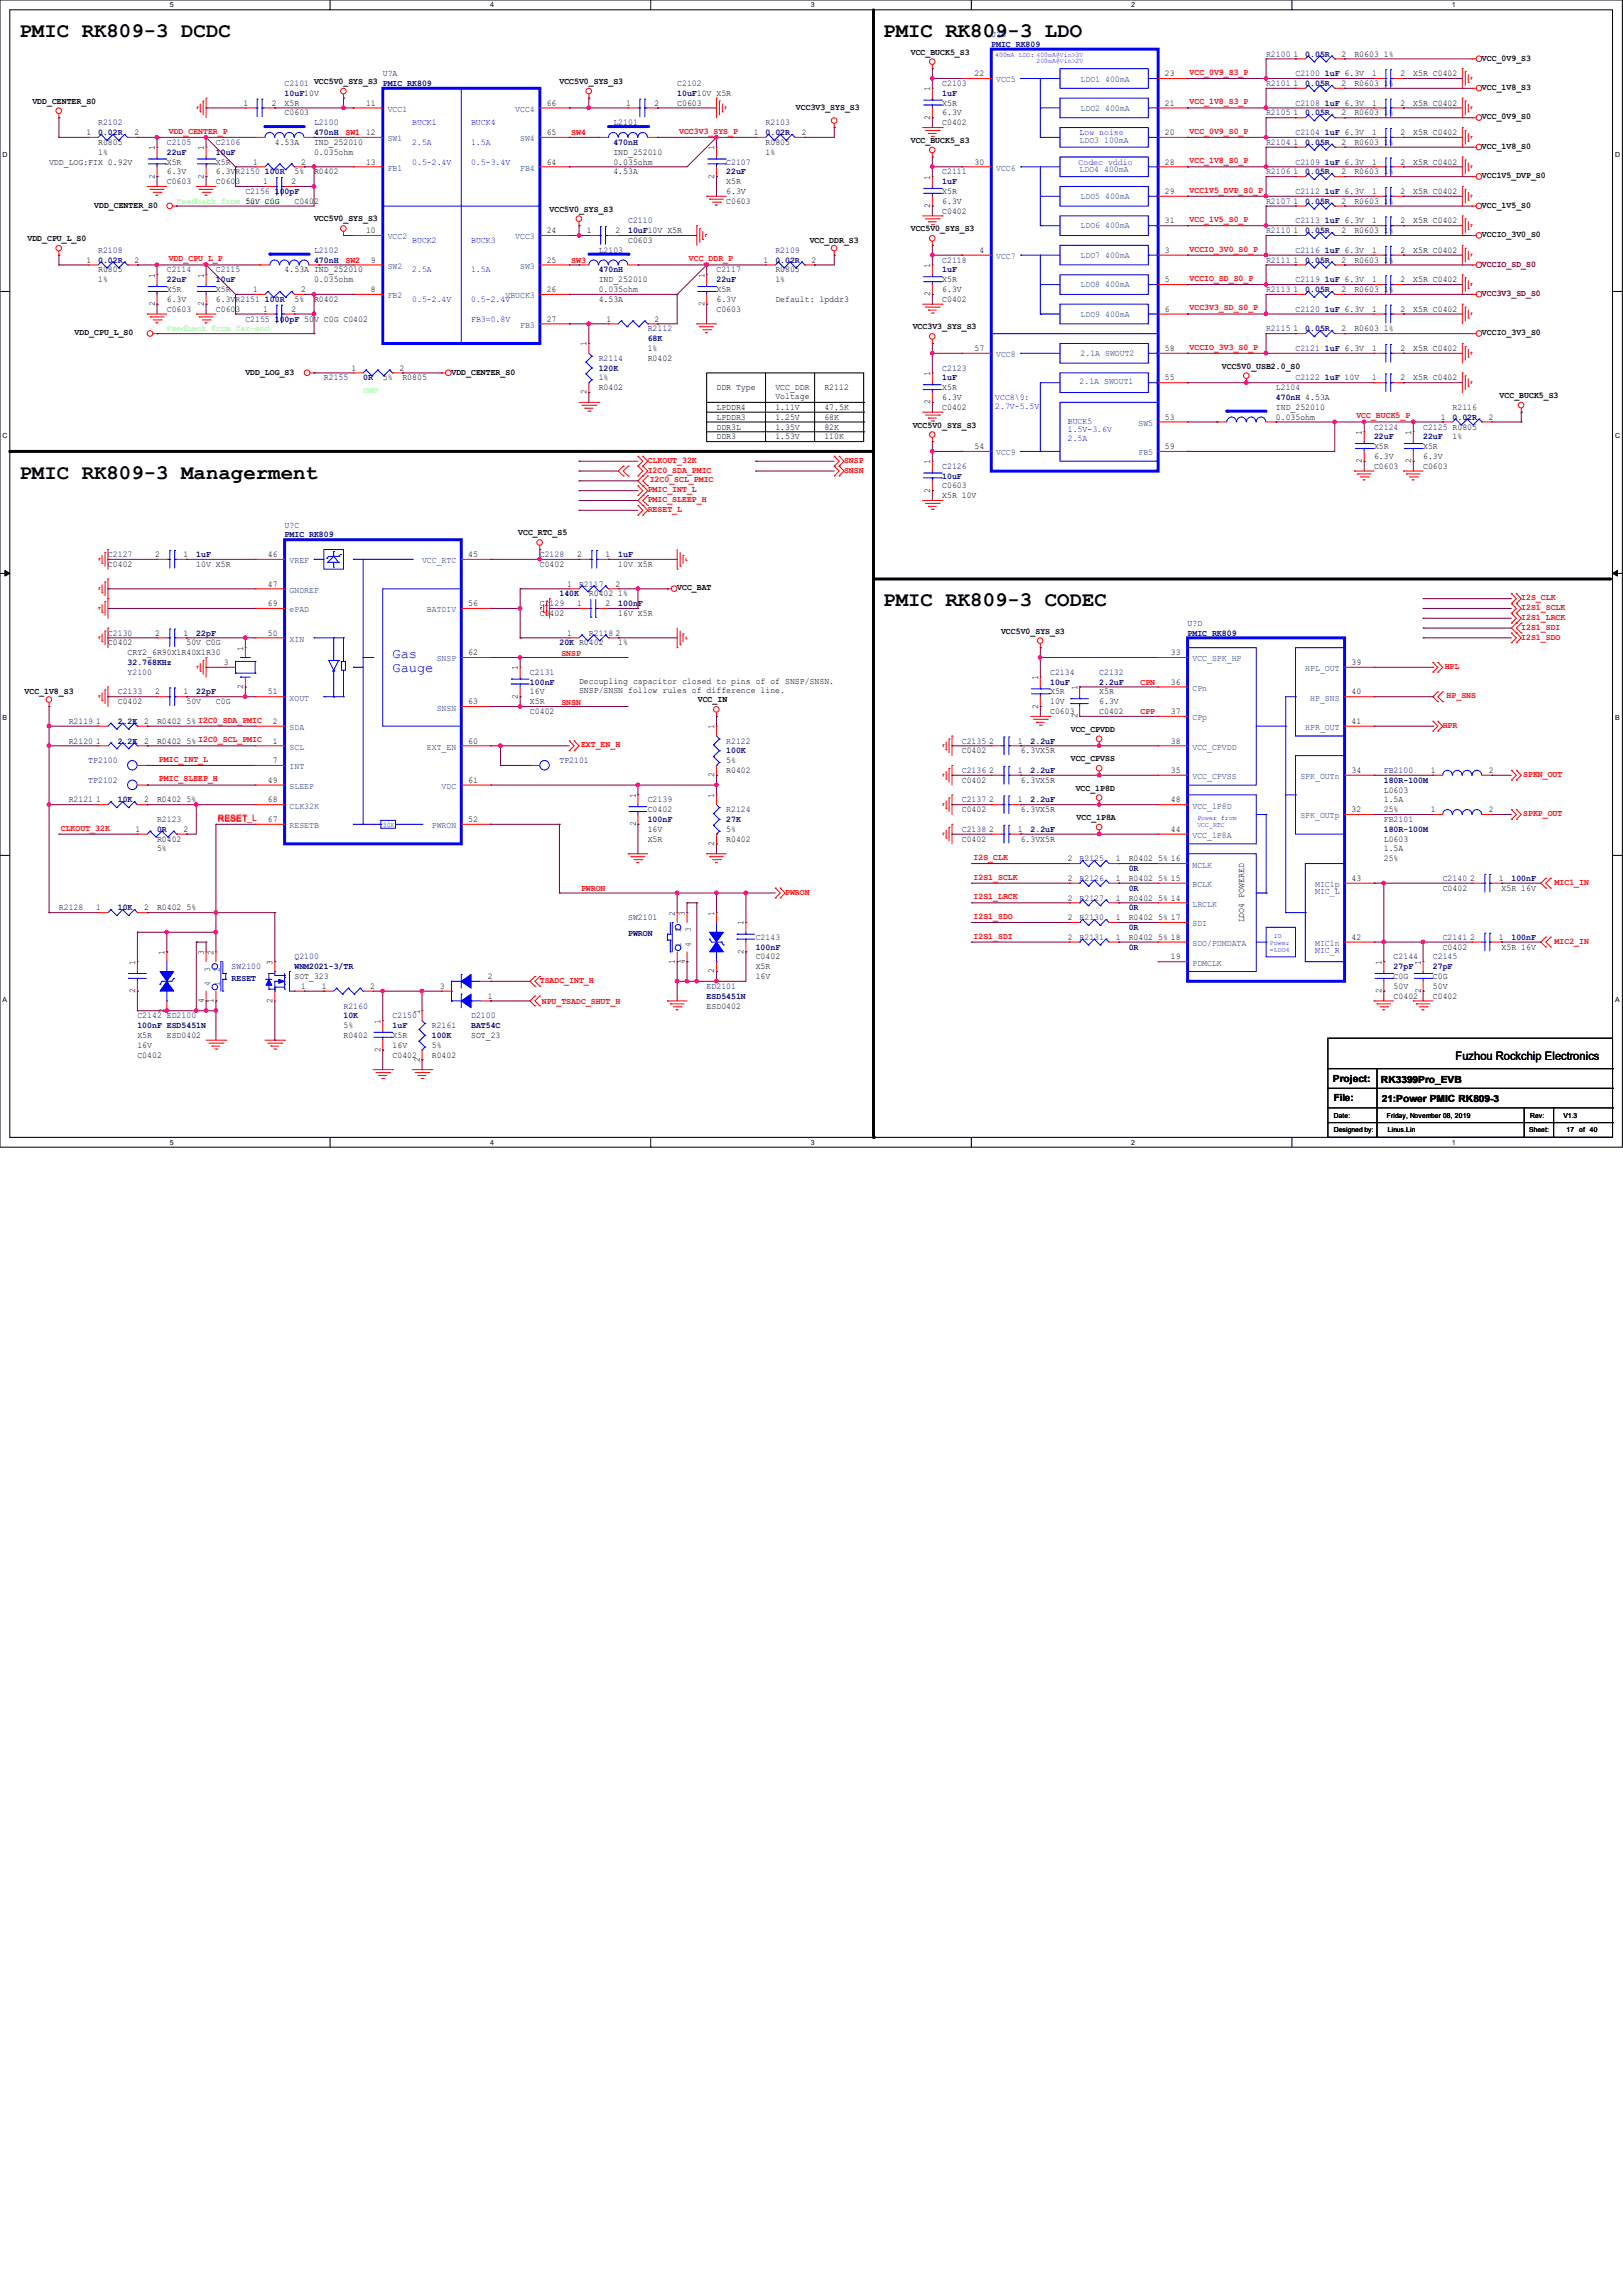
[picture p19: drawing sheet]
<svg xmlns="http://www.w3.org/2000/svg" width="210mm" height="297mm" viewBox="0 0 210 297" stroke-linecap="round" stroke-linejoin="round" font-family="sans-serif">
<defs><g id="words">
<g font-size="2.7">
<text x="2.5" y="4.8">PMIC RK809-3 DCDC</text>
<text x="114.3" y="4.8">PMIC RK809-3 LDO</text>
<text x="2.5" y="61.9">PMIC RK809-3 Managerment</text>
<text x="114.3" y="78.4">PMIC RK809-3 CODEC</text>
</g>
<g font-size="1.8" fill="#00f">
<text x="50.8" y="85.2">Gas</text>
<text x="50.8" y="87">Gauge</text>
</g>
<text font-size="1.5" x="188.3" y="137.2">Fuzhou Rockchip Electronics</text>
<g font-size="1.3">
<text x="172.5" y="140">Project:</text>
<text x="172.6" y="142.5">File:</text>
<text x="178.7" y="140.1">RK3399Pro_EVB</text>
<text x="178.8" y="142.7">21:Power PMIC RK809-3</text>
</g>
<g font-size="1.1" fill="#000080">
<text x="128.3" y="4.8">U?B</text>
<text x="36.8" y="11.1">C2101 VCC5V0_SYS_S3 PMIC_RK809</text>
<text x="49.5" y="9.9">U?A</text>
<text x="87.6" y="11.1">C2102</text>
<text x="121.9" y="11.1">C2103</text>
<text x="128.3" y="6.1">PMIC_RK809</text>
<text x="163.8" y="11.1">R2101</text>
<text x="163.8" y="7.3">R2100</text>
<text x="167.6" y="9.9">C2100</text>
<text x="168.9" y="11.1">0.05R</text>
<text x="168.9" y="7.3">0.05R</text>
<text x="171.4" y="9.9">1uF 6.3V</text>
<text x="12.7" y="16.2">R2102</text>
<text x="12.7" y="17.5">0.02R</text>
<text x="36.8" y="12.4">10uF10V</text>
<text x="40.6" y="16.2">L2100</text>
<text x="40.6" y="17.5">470nH</text>
<text x="79.4" y="16.2">L2101</text>
<text x="87.6" y="12.4">10uF10V X5R</text>
<text x="99.1" y="16.2">R2103</text>
<text x="99.1" y="17.5">0.02R</text>
<text x="121.9" y="12.4">1uF</text>
<text x="163.8" y="14.9">R2105</text>
<text x="167.6" y="17.5">C2104</text>
<text x="167.6" y="13.7">C2108</text>
<text x="168.9" y="14.9">0.05R</text>
<text x="171.4" y="17.5">1uF 6.3V</text>
<text x="171.4" y="13.7">1uF 6.3V</text>
<text x="21.6" y="18.8">C2105</text>
<text x="21.6" y="20">22uF</text>
<text x="27.9" y="18.8">C2106</text>
<text x="27.9" y="20">10uF</text>
<text x="34.3" y="22.6">100R</text>
<text x="79.4" y="18.8">470nH</text>
<text x="94" y="21.3">C2107</text>
<text x="94" y="22.6">22uF</text>
<text x="121.9" y="22.6">C2111</text>
<text x="121.9" y="23.8">1uF</text>
<text x="163.8" y="18.8">R2104</text>
<text x="163.8" y="22.6">R2106</text>
<text x="167.6" y="21.3">C2109</text>
<text x="168.9" y="18.8">0.05R</text>
<text x="168.9" y="22.6">0.05R</text>
<text x="171.4" y="21.3">1uF 6.3V</text>
<text x="31.7" y="25.1">C2156</text>
<text x="35.6" y="25.1">100pF</text>
<text x="81.3" y="28.9">C2110</text>
<text x="163.8" y="26.4">R2107</text>
<text x="167.6" y="28.9">C2113</text>
<text x="167.6" y="25.1">C2112</text>
<text x="168.9" y="26.4">0.05R</text>
<text x="171.4" y="28.9">1uF 6.3V</text>
<text x="171.4" y="25.1">1uF 6.3V</text>
<text x="12.7" y="32.7">R2108</text>
<text x="12.7" y="34">0.02R</text>
<text x="21.6" y="35.3">C2114</text>
<text x="27.9" y="35.3">C2115</text>
<text x="40.6" y="32.7">L2102</text>
<text x="40.6" y="34">470nH</text>
<text x="77.5" y="32.7">L2103</text>
<text x="77.5" y="35.3">470nH</text>
<text x="81.3" y="30.2">10uF10V X5R</text>
<text x="92.7" y="35.3">C2117</text>
<text x="100.3" y="32.7">R2109</text>
<text x="100.3" y="34">0.02R</text>
<text x="121.9" y="34">C2118</text>
<text x="121.9" y="35.3">1uF</text>
<text x="163.8" y="34">R2111</text>
<text x="163.8" y="30.2">R2110</text>
<text x="167.6" y="32.7">C2116</text>
<text x="168.9" y="34">0.05R</text>
<text x="168.9" y="30.2">0.05R</text>
<text x="171.4" y="32.7">1uF 6.3V</text>
<text x="21.6" y="36.5">22uF</text>
<text x="27.9" y="36.5">10uF</text>
<text x="31.7" y="41.6">C2155</text>
<text x="34.3" y="39.1">100R</text>
<text x="35.6" y="41.6">100pF 50V C0G C0402</text>
<text x="92.7" y="36.5">22uF</text>
<text x="163.8" y="37.8">R2113</text>
<text x="167.6" y="36.5">C2119</text>
<text x="167.6" y="40.3">C2120</text>
<text x="168.9" y="37.8">0.05R</text>
<text x="171.4" y="36.5">1uF 6.3V</text>
<text x="171.4" y="40.3">1uF 6.3V</text>
<text x="77.5" y="46.7">R2114</text>
<text x="77.5" y="48">120K</text>
<text x="83.8" y="42.9">R2112</text>
<text x="83.8" y="44.2">68K</text>
<text x="121.9" y="48">C2123</text>
<text x="163.8" y="42.9">R2115</text>
<text x="167.6" y="45.4">C2121</text>
<text x="168.9" y="42.9">0.05R</text>
<text x="171.4" y="45.4">1uF 6.3V</text>
<text x="41.9" y="49.2">R2155</text>
<text x="47" y="49.2">0R</text>
<text x="121.9" y="49.2">1uF</text>
<text x="165.1" y="50.5">L2104</text>
<text x="165.1" y="51.8">470nH 4.53A</text>
<text x="167.6" y="49.2">C2122</text>
<text x="171.4" y="49.2">1uF 10V</text>
<text x="188" y="53">R2116</text>
<text x="177.8" y="55.6">C2124</text>
<text x="177.8" y="56.9">22uF</text>
<text x="184.1" y="55.6">C2125 R0805</text>
<text x="184.1" y="56.9">22uF</text>
<text x="188" y="54.3">0.02R</text>
<text x="121.9" y="60.7">C2126</text>
<text x="121.9" y="61.9">10uF</text>
<text x="36.8" y="68.3">U?C</text>
<text x="36.8" y="69.6">PMIC_RK809</text>
<text x="14" y="72.1">C2127</text>
<text x="25.4" y="72.1">1uF</text>
<text x="69.8" y="72.1">C2128</text>
<text x="72.4" y="77.2">140K</text>
<text x="74.9" y="75.9">R2117</text>
<text x="80" y="72.1">1uF</text>
<text x="14" y="82.3">C2130</text>
<text x="25.4" y="82.3">22pF</text>
<text x="69.8" y="78.4">C2129</text>
<text x="72.4" y="83.5">20K R0402</text>
<text x="76.2" y="82.3">R2118</text>
<text x="80" y="78.4">100nF</text>
<text x="153.7" y="81">U?D</text>
<text x="153.7" y="82.3">PMIC_RK809</text>
<text x="15.2" y="89.9">C2133</text>
<text x="16.5" y="87.3">Y2100</text>
<text x="16.5" y="86.1">32.768KHz</text>
<text x="25.4" y="89.9">22pF</text>
<text x="68.6" y="87.3">C2131</text>
<text x="68.6" y="88.6">100nF</text>
<text x="135.9" y="87.3">C2134</text>
<text x="135.9" y="88.6">10uF</text>
<text x="142.2" y="87.3">C2132</text>
<text x="142.2" y="88.6">2.2uF</text>
<text x="8.9" y="93.7">R2119</text>
<text x="15.2" y="93.7">2.2K</text>
<text x="8.9" y="96.2">R2120</text>
<text x="11.4" y="101.3">TP2102</text>
<text x="11.4" y="98.8">TP2100</text>
<text x="15.2" y="96.2">2.2K</text>
<text x="72.4" y="98.8">TP2101</text>
<text x="94" y="96.2">R2122</text>
<text x="94" y="97.5">100K</text>
<text x="124.5" y="100">C2136</text>
<text x="124.5" y="96.2">C2135</text>
<text x="133.3" y="100">2.2uF</text>
<text x="133.3" y="96.2">2.2uF</text>
<text x="179.1" y="100">FB2100</text>
<text x="179.1" y="101.3">180R-100M</text>
<text x="8.9" y="103.8">R2121</text>
<text x="15.2" y="103.8">10K</text>
<text x="20.3" y="106.4">R2123</text>
<text x="20.3" y="107.7">0R</text>
<text x="83.8" y="103.8">C2139</text>
<text x="83.8" y="106.4">100nF</text>
<text x="94" y="105.1">R2124</text>
<text x="94" y="106.4">27K</text>
<text x="124.5" y="107.7">C2138</text>
<text x="124.5" y="103.8">C2137</text>
<text x="133.3" y="107.7">2.2uF</text>
<text x="133.3" y="103.8">2.2uF</text>
<text x="179.1" y="106.4">FB2101</text>
<text x="179.1" y="107.7">180R-100M</text>
<text x="139.7" y="111.5">R2125</text>
<text x="146" y="112.7">0R</text>
<text x="7.6" y="117.8">R2128</text>
<text x="15.2" y="117.8">10K</text>
<text x="81.3" y="119.1">SW2101</text>
<text x="139.7" y="114">R2126</text>
<text x="139.7" y="116.5">R2127</text>
<text x="139.7" y="119.1">R2130</text>
<text x="146" y="115.3">0R</text>
<text x="146" y="117.8">0R</text>
<text x="186.7" y="114">C2140</text>
<text x="195.6" y="114">100nF</text>
<text x="30" y="125.4">SW2100</text>
<text x="38.1" y="124.2">Q2100</text>
<text x="38.1" y="125.4">WNM2021-3/TR</text>
<text x="81.3" y="121.1">PWRON</text>
<text x="97.8" y="121.6">C2143</text>
<text x="97.8" y="122.9">100nF</text>
<text x="139.7" y="121.6">R2131</text>
<text x="146" y="122.9">0R</text>
<text x="146" y="120.4">0R</text>
<text x="180.3" y="124.2">C2144</text>
<text x="180.3" y="125.4">27pF</text>
<text x="185.4" y="124.2">C2145</text>
<text x="185.4" y="125.4">27pF</text>
<text x="186.7" y="121.6">C2141</text>
<text x="195.6" y="121.6">100nF</text>
<text x="17.8" y="131.8">C2142 ED2100</text>
<text x="30" y="127">RESET</text>
<text x="44.4" y="130.5">R2160</text>
<text x="44.4" y="131.8">10K</text>
<text x="50.8" y="131.8">C2150</text>
<text x="61" y="131.8">D2100</text>
<text x="91.4" y="128">ED2101</text>
<text x="91.4" y="129.2">ESD5451N</text>
<text x="17.8" y="133.1">100nF ESD5451N</text>
<text x="50.8" y="133.1">1uF</text>
<text x="55.9" y="133.1">R2161</text>
<text x="55.9" y="134.3">100K</text>
<text x="61" y="133.1">BAT54C</text>
</g>
<g font-size="1.1">
<text x="72.4" y="10.9">VCC5V0_SYS_S3</text>
<text x="117.9" y="7.1">VCC_BUCK5_S3</text>
<text x="120.4" y="11.8" transform="rotate(-90 120.4 11.8)">1</text>
<text x="126.1" y="9.9">22</text>
<text x="150.7" y="9.9">23</text>
<text x="167.4" y="11.1">1</text>
<text x="167.4" y="7.3">1</text>
<text x="173.6" y="11.1">2</text>
<text x="173.6" y="7.3">2</text>
<text x="175.3" y="11.1">R0603 1%</text>
<text x="175.3" y="7.3">R0603 1%</text>
<text x="177.5" y="9.9">1</text>
<text x="181.2" y="9.9">2</text>
<text x="182.9" y="9.9">X5R C0402</text>
<text x="191.8" y="11.6">VCC_1V8_S3</text>
<text x="191.8" y="7.8">VCC_0V9_S3</text>
<text x="4.2" y="13.4">VDD_CENTER_S0</text>
<text x="11.2" y="17.5">1</text>
<text x="17.4" y="17.5">2</text>
<text x="31.5" y="13.7">1</text>
<text x="35.2" y="13.7">2</text>
<text x="36.8" y="14.9">C0603</text>
<text x="36.8" y="13.7">X5R</text>
<text x="47.4" y="13.7">11</text>
<text x="47.4" y="17.5">12</text>
<text x="70.7" y="13.7">66</text>
<text x="70.7" y="17.5">65</text>
<text x="81" y="13.7">1</text>
<text x="84.7" y="13.7">2</text>
<text x="87.6" y="13.7">C0603</text>
<text x="97.5" y="17.5">1</text>
<text x="103" y="14.2">VCC3V3_SYS_S3</text>
<text x="103.8" y="17.5">2</text>
<text x="120.4" y="15.5" transform="rotate(-90 120.4 15.5)">2</text>
<text x="121.9" y="16.2">C0402</text>
<text x="121.9" y="13.7">X5R</text>
<text x="121.9" y="14.9">6.3V</text>
<text x="150.7" y="13.7">21</text>
<text x="150.7" y="17.5">20</text>
<text x="167.4" y="14.9">1</text>
<text x="173.6" y="14.9">2</text>
<text x="175.3" y="14.9">R0603 1%</text>
<text x="177.5" y="17.5">1</text>
<text x="177.5" y="13.7">1</text>
<text x="181.2" y="17.5">2</text>
<text x="181.2" y="13.7">2</text>
<text x="182.9" y="17.5">X5R C0402</text>
<text x="182.9" y="13.7">X5R C0402</text>
<text x="191.8" y="15.5">VCC_0V9_S0</text>
<text x="6.3" y="21.3">VDD_LOG:FIX 0.92V</text>
<text x="12.7" y="18.8">R0805</text>
<text x="12.7" y="20">1%</text>
<text x="20" y="23.1" transform="rotate(-90 20 23.1)">2</text>
<text x="20" y="19.4" transform="rotate(-90 20 19.4)">1</text>
<text x="21.6" y="23.8">C0603</text>
<text x="21.6" y="21.3">X5R</text>
<text x="21.6" y="22.6">6.3V</text>
<text x="26.4" y="23.1" transform="rotate(-90 26.4 23.1)">2</text>
<text x="26.4" y="19.4" transform="rotate(-90 26.4 19.4)">1</text>
<text x="27.9" y="23.8">C0603</text>
<text x="27.9" y="21.3">X5R</text>
<text x="27.9" y="22.6">6.3VR2150</text>
<text x="32.8" y="21.3">1</text>
<text x="34" y="23.8">1</text>
<text x="35.6" y="18.8">4.53A</text>
<text x="37.7" y="23.8">2</text>
<text x="38.1" y="22.6">5%</text>
<text x="39" y="21.3">2</text>
<text x="40.6" y="22.6">R0402</text>
<text x="40.6" y="18.8">IND_252010</text>
<text x="40.6" y="20">0.035ohm</text>
<text x="47.4" y="21.3">13</text>
<text x="70.7" y="21.3">64</text>
<text x="79.4" y="20">IND_252010</text>
<text x="79.4" y="22.6">4.53A</text>
<text x="79.4" y="21.3">0.035ohm</text>
<text x="92.4" y="23.1" transform="rotate(-90 92.4 23.1)">2</text>
<text x="92.4" y="19.4" transform="rotate(-90 92.4 19.4)">1</text>
<text x="94" y="23.8">X5R</text>
<text x="99.1" y="18.8">R0805</text>
<text x="99.1" y="20">1%</text>
<text x="117.9" y="18.5">VCC_BUCK5_S3</text>
<text x="120.4" y="23.2" transform="rotate(-90 120.4 23.2)">1</text>
<text x="126.1" y="21.3">30</text>
<text x="150.7" y="21.3">28</text>
<text x="167.4" y="18.8">1</text>
<text x="167.4" y="22.6">1</text>
<text x="173.6" y="18.8">2</text>
<text x="173.6" y="22.6">2</text>
<text x="175.3" y="18.8">R0603 1%</text>
<text x="175.3" y="22.6">R0603 1%</text>
<text x="177.5" y="21.3">1</text>
<text x="181.2" y="21.3">2</text>
<text x="182.9" y="21.3">X5R C0402</text>
<text x="191.8" y="19.3">VCC_1V8_S0</text>
<text x="191.8" y="23.1">VCC1V5_DVP_S0</text>
<text x="12.2" y="26.9">VDD_CENTER_S0</text>
<text x="31.7" y="26.4">50V C0G</text>
<text x="38.1" y="26.4">C0402</text>
<text x="40.6" y="28.7">VCC5V0_SYS_S3</text>
<text x="71.1" y="27.4">VCC5V0_SYS_S3</text>
<text x="94" y="26.4">C0603</text>
<text x="94" y="25.1">6.3V</text>
<text x="117.9" y="29.9">VCC5V0_SYS_S3</text>
<text x="120.4" y="26.9" transform="rotate(-90 120.4 26.9)">2</text>
<text x="121.9" y="27.6">C0402</text>
<text x="121.9" y="25.1">X5R</text>
<text x="121.9" y="26.4">6.3V</text>
<text x="150.7" y="25.1">29</text>
<text x="150.7" y="28.9">31</text>
<text x="167.4" y="26.4">1</text>
<text x="173.6" y="26.4">2</text>
<text x="175.3" y="26.4">R0603 1%</text>
<text x="177.5" y="28.9">1</text>
<text x="177.5" y="25.1">1</text>
<text x="181.2" y="28.9">2</text>
<text x="181.2" y="25.1">2</text>
<text x="182.9" y="28.9">X5R C0402</text>
<text x="182.9" y="25.1">X5R C0402</text>
<text x="191.8" y="26.9">VCC_1V5_S0</text>
<text x="3.6" y="31.2">VDD_CPU_L_S0</text>
<text x="11.2" y="34">1</text>
<text x="12.7" y="35.3">R0805</text>
<text x="17.4" y="34">2</text>
<text x="20" y="35.9" transform="rotate(-90 20 35.9)">1</text>
<text x="26.4" y="35.9" transform="rotate(-90 26.4 35.9)">1</text>
<text x="36.8" y="35.3">4.53A IND_252010</text>
<text x="47.4" y="30.2">10</text>
<text x="48" y="34">9</text>
<text x="70.7" y="30.2">24</text>
<text x="70.7" y="34">25</text>
<text x="75.9" y="30.2">1</text>
<text x="79.6" y="30.2">2</text>
<text x="81.3" y="31.5">C0603</text>
<text x="91.1" y="35.9" transform="rotate(-90 91.1 35.9)">1</text>
<text x="98.8" y="34">1</text>
<text x="100.3" y="35.3">R0805</text>
<text x="104.8" y="31.5">VCC_DDR_S3</text>
<text x="105" y="34">2</text>
<text x="120.4" y="34.7" transform="rotate(-90 120.4 34.7)">1</text>
<text x="126.7" y="32.7">4</text>
<text x="150.7" y="32.7">3</text>
<text x="167.4" y="34">1</text>
<text x="167.4" y="30.2">1</text>
<text x="173.6" y="34">2</text>
<text x="173.6" y="30.2">2</text>
<text x="175.3" y="34">R0603 1%</text>
<text x="175.3" y="30.2">R0603 1%</text>
<text x="177.5" y="32.7">1</text>
<text x="181.2" y="32.7">2</text>
<text x="182.9" y="32.7">X5R C0402</text>
<text x="191.8" y="30.7">VCCIO_3V0_S0</text>
<text x="12.7" y="36.5">1%</text>
<text x="20" y="39.6" transform="rotate(-90 20 39.6)">2</text>
<text x="21.6" y="40.3">C0603</text>
<text x="21.6" y="37.8">X5R</text>
<text x="21.6" y="39.1">6.3V</text>
<text x="26.4" y="39.6" transform="rotate(-90 26.4 39.6)">2</text>
<text x="27.9" y="40.3">C0603</text>
<text x="27.9" y="37.8">X5R</text>
<text x="27.9" y="39.1">6.3VR2151</text>
<text x="32.8" y="37.8">1</text>
<text x="34" y="40.3">1</text>
<text x="37.7" y="40.3">2</text>
<text x="38.1" y="39.1">5%</text>
<text x="39" y="37.8">2</text>
<text x="40.6" y="39.1">R0402</text>
<text x="40.6" y="36.5">0.035ohm</text>
<text x="48" y="37.8">8</text>
<text x="70.7" y="37.8">26</text>
<text x="70.7" y="41.6">27</text>
<text x="77.5" y="36.5">IND_252010</text>
<text x="77.5" y="39.1">4.53A</text>
<text x="77.5" y="37.8">0.035ohm</text>
<text x="78.5" y="41.6">1</text>
<text x="84.7" y="41.6">2</text>
<text x="91.1" y="39.6" transform="rotate(-90 91.1 39.6)">2</text>
<text x="92.7" y="40.3">C0603</text>
<text x="92.7" y="37.8">X5R</text>
<text x="92.7" y="39.1">6.3V</text>
<text x="100.3" y="39.1">Default: lpddr3</text>
<text x="100.3" y="36.5">1%</text>
<text x="120.4" y="38.4" transform="rotate(-90 120.4 38.4)">2</text>
<text x="121.9" y="39.1">C0402</text>
<text x="121.9" y="36.5">X5R</text>
<text x="121.9" y="37.8">6.3V</text>
<text x="150.7" y="36.5">5</text>
<text x="150.7" y="40.3">6</text>
<text x="167.4" y="37.8">1</text>
<text x="173.6" y="37.8">2</text>
<text x="175.3" y="37.8">R0603 1%</text>
<text x="177.5" y="36.5">1</text>
<text x="177.5" y="40.3">1</text>
<text x="181.2" y="36.5">2</text>
<text x="181.2" y="40.3">2</text>
<text x="182.9" y="36.5">X5R C0402</text>
<text x="182.9" y="40.3">X5R C0402</text>
<text x="9.7" y="43.4">VDD_CPU_L_S0</text>
<text x="45.5" y="48">1</text>
<text x="51.7" y="48">2</text>
<text x="75.9" y="44.8" transform="rotate(-90 75.9 44.8)">1</text>
<text x="83.8" y="46.7">R0402</text>
<text x="83.8" y="45.4">1%</text>
<text x="118.1" y="42.6">VCC3V3_SYS_S3</text>
<text x="126.1" y="45.4">57</text>
<text x="150.7" y="45.4">58</text>
<text x="158.1" y="47.7">VCC5V0_USB2.0_S0</text>
<text x="167.4" y="42.9">1</text>
<text x="173.6" y="42.9">2</text>
<text x="175.3" y="42.9">R0603 1%</text>
<text x="177.5" y="45.4">1</text>
<text x="181.2" y="45.4">2</text>
<text x="182.9" y="45.4">X5R C0402</text>
<text x="191.8" y="43.4">VCCIO_3V3_S0</text>
<text x="31.7" y="48.5">VDD_LOG_S3</text>
<text x="49.5" y="49.2">5%</text>
<text x="52.1" y="49.2">R0805</text>
<text x="58.4" y="48.5">VDD_CENTER_S0</text>
<text x="75.9" y="51.1" transform="rotate(-90 75.9 51.1)">2</text>
<text x="77.5" y="50.5">R0402</text>
<text x="77.5" y="49.2">1%</text>
<text x="92.7" y="53">LPDDR4</text>
<text x="92.7" y="50.5">DDR Type</text>
<text x="100.3" y="50.5">VCC_DDR</text>
<text x="100.3" y="51.6">Voltage</text>
<text x="100.3" y="53">1.11V</text>
<text x="106.7" y="53">47.5K</text>
<text x="106.7" y="50.5">R2112</text>
<text x="120.4" y="52.3" transform="rotate(-90 120.4 52.3)">2</text>
<text x="120.4" y="48.6" transform="rotate(-90 120.4 48.6)">1</text>
<text x="121.9" y="53">C0402</text>
<text x="121.9" y="50.5">X5R</text>
<text x="121.9" y="51.8">6.3V</text>
<text x="150.7" y="49.2">55</text>
<text x="165.1" y="53">IND_252010</text>
<text x="177.5" y="49.2">1</text>
<text x="181.2" y="49.2">2</text>
<text x="182.9" y="49.2">X5R C0402</text>
<text x="194.1" y="51.5">VCC_BUCK5_S3</text>
<text x="92.7" y="55.6">DDR3L</text>
<text x="92.7" y="56.9">DDR3</text>
<text x="92.7" y="54.3">LPDDR3</text>
<text x="100.3" y="54.3">1.25V</text>
<text x="100.3" y="55.6">1.35V</text>
<text x="100.3" y="56.9">1.53V</text>
<text x="106.7" y="54.3">68K</text>
<text x="106.7" y="56.9">110K</text>
<text x="106.7" y="55.6">82K</text>
<text x="118.1" y="55.3">VCC5V0_SYS_S3</text>
<text x="126.1" y="58.1">54</text>
<text x="150.7" y="54.3">53</text>
<text x="150.7" y="58.1">59</text>
<text x="165.1" y="54.3">0.035ohm</text>
<text x="176.2" y="59.9" transform="rotate(-90 176.2 59.9)">2</text>
<text x="176.2" y="56.3" transform="rotate(-90 176.2 56.3)">1</text>
<text x="177.8" y="58.1">X5R</text>
<text x="177.8" y="59.4">6.3V</text>
<text x="182.6" y="59.9" transform="rotate(-90 182.6 59.9)">2</text>
<text x="182.6" y="56.3" transform="rotate(-90 182.6 56.3)">1</text>
<text x="184.1" y="58.1">X5R</text>
<text x="184.1" y="59.4">6.3V</text>
<text x="186.4" y="54.3">1</text>
<text x="188" y="56.9">1%</text>
<text x="192.7" y="54.3">2</text>
<text x="120.4" y="63.8" transform="rotate(-90 120.4 63.8)">2</text>
<text x="120.4" y="60.1" transform="rotate(-90 120.4 60.1)">1</text>
<text x="121.9" y="63.2">C0603</text>
<text x="121.9" y="64.5">X5R 10V</text>
<text x="177.8" y="60.7">C0603</text>
<text x="184.1" y="60.7">C0603</text>
<text x="67.1" y="69.3">VCC_RTC_S5</text>
<text x="14" y="73.4">C0402</text>
<text x="20.1" y="72.1">2</text>
<text x="23.7" y="72.1">1</text>
<text x="25.4" y="73.4">10V X5R</text>
<text x="34.7" y="72.1">46</text>
<text x="34.7" y="75.9">47</text>
<text x="60.6" y="72.1">45</text>
<text x="69.8" y="73.4">C0402</text>
<text x="73.4" y="75.9">1</text>
<text x="74.7" y="72.1">2</text>
<text x="76.2" y="77.2">R0402 1%</text>
<text x="78.4" y="72.1">1</text>
<text x="79.6" y="75.9">2</text>
<text x="80" y="73.4">10V X5R</text>
<text x="87.6" y="76.4">VCC_BAT</text>
<text x="14" y="83.5">C0402</text>
<text x="20.1" y="82.3">2</text>
<text x="23.7" y="82.3">1</text>
<text x="24.1" y="83.5">50V C0G</text>
<text x="34.7" y="78.4">69</text>
<text x="34.7" y="82.3">50</text>
<text x="60.6" y="78.4">56</text>
<text x="69.8" y="79.7">C0402</text>
<text x="73.4" y="82.3">1</text>
<text x="74.7" y="78.4">1</text>
<text x="78.4" y="78.4">2</text>
<text x="79.6" y="82.3">2</text>
<text x="80" y="83.5">1%</text>
<text x="80" y="79.7">16V X5R</text>
<text x="129.5" y="82">VCC5V0_SYS_S3</text>
<text x="3.2" y="89.9">VCC_1V8_S3</text>
<text x="16.5" y="84.8">CRY2_6R90X1R40X1R30</text>
<text x="20.1" y="89.9">2</text>
<text x="23.7" y="89.9">1</text>
<text x="29" y="86.1">3</text>
<text x="31.5" y="89.2" transform="rotate(-90 31.5 89.2)">2</text>
<text x="31.5" y="84.2" transform="rotate(-90 31.5 84.2)">1</text>
<text x="34.7" y="89.9">51</text>
<text x="60.6" y="84.8">62</text>
<text x="67" y="86.7" transform="rotate(-90 67 86.7)">1</text>
<text x="68.6" y="89.9">16V</text>
<text x="74.9" y="88.5">Decoupling capacitor closed to pins of of SNSP/SNSN.</text>
<text x="74.9" y="89.6">SNSP/SNSN follow rules of difference line.</text>
<text x="134.3" y="88" transform="rotate(-90 134.3 88)">1</text>
<text x="135.9" y="89.9">X5R</text>
<text x="139.4" y="89.3" transform="rotate(-90 139.4 89.3)">1</text>
<text x="142.2" y="89.9">X5R</text>
<text x="151.5" y="88.6">36</text>
<text x="151.5" y="84.8">33</text>
<text x="174.9" y="86.1">39</text>
<text x="174.9" y="89.9">40</text>
<text x="12.4" y="93.7">1</text>
<text x="15.2" y="91.1">C0402</text>
<text x="18.7" y="93.7">2</text>
<text x="20.3" y="93.7">R0402 5% I2C0_SDA_PMIC</text>
<text x="24.1" y="91.1">50V</text>
<text x="27.9" y="91.1">C0G</text>
<text x="35.3" y="93.7">2</text>
<text x="60.6" y="91.1">63</text>
<text x="67" y="90.4" transform="rotate(-90 67 90.4)">2</text>
<text x="68.6" y="92.4">C0402</text>
<text x="68.6" y="91.1">X5R</text>
<text x="90.3" y="90.9">VCC_IN</text>
<text x="92.4" y="94.4" transform="rotate(-90 92.4 94.4)">1</text>
<text x="134.3" y="91.7" transform="rotate(-90 134.3 91.7)">2</text>
<text x="135.9" y="92.4">C0603</text>
<text x="135.9" y="91.1">10V</text>
<text x="138.6" y="94.7">VCC_CPVDD</text>
<text x="139.4" y="93" transform="rotate(-90 139.4 93)">2</text>
<text x="142.2" y="92.4">C0402</text>
<text x="142.2" y="91.1">6.3V</text>
<text x="151.5" y="92.4">37</text>
<text x="174.9" y="93.7">41</text>
<text x="12.4" y="96.2">1</text>
<text x="18.7" y="96.2">2</text>
<text x="20.3" y="96.2">R0402 5% I2C0_SCL_PMIC</text>
<text x="34.7" y="101.3">49</text>
<text x="35.3" y="96.2">1</text>
<text x="35.3" y="98.8">7</text>
<text x="60.6" y="96.2">60</text>
<text x="60.6" y="101.3">61</text>
<text x="92.4" y="100.6" transform="rotate(-90 92.4 100.6)">2</text>
<text x="94" y="100">R0402</text>
<text x="94" y="98.8">5%</text>
<text x="124.5" y="101.3">C0402</text>
<text x="124.5" y="97.5">C0402</text>
<text x="128" y="100">2</text>
<text x="128" y="96.2">2</text>
<text x="131.7" y="100">1</text>
<text x="131.7" y="96.2">1</text>
<text x="132.1" y="101.3">6.3VX5R</text>
<text x="132.1" y="97.5">6.3VX5R</text>
<text x="138.6" y="98.5">VCC_CPVSS</text>
<text x="151.5" y="96.2">38</text>
<text x="151.5" y="100">35</text>
<text x="174.9" y="100">34</text>
<text x="185.2" y="100">1</text>
<text x="192.7" y="100">2</text>
<text x="12.4" y="103.8">1</text>
<text x="17.5" y="107.7">1</text>
<text x="18.7" y="103.8">2</text>
<text x="20.3" y="103.8">R0402 5%</text>
<text x="23.7" y="107.7">2</text>
<text x="34.7" y="103.8">68</text>
<text x="34.7" y="106.4">67</text>
<text x="60.6" y="106.4">52</text>
<text x="82.3" y="106.9" transform="rotate(-90 82.3 106.9)">2</text>
<text x="82.3" y="103.3" transform="rotate(-90 82.3 103.3)">1</text>
<text x="83.8" y="105.1">C0402</text>
<text x="83.8" y="107.7">16V</text>
<text x="92.4" y="103.3" transform="rotate(-90 92.4 103.3)">1</text>
<text x="94" y="107.7">5%</text>
<text x="124.5" y="105.1">C0402</text>
<text x="128" y="107.7">2</text>
<text x="128" y="103.8">2</text>
<text x="131.7" y="107.7">1</text>
<text x="131.7" y="103.8">1</text>
<text x="132.1" y="105.1">6.3VX5R</text>
<text x="139.2" y="102.3">VCC_1P8D</text>
<text x="139.3" y="106.1">VCC_1P8A</text>
<text x="151.5" y="107.7">44</text>
<text x="151.5" y="103.8">48</text>
<text x="174.9" y="105.1">32</text>
<text x="179.1" y="102.6">L0603</text>
<text x="179.1" y="103.8">1.5A</text>
<text x="179.1" y="105.1">25%</text>
<text x="185.2" y="105.1">1</text>
<text x="192.7" y="105.1">2</text>
<text x="20.3" y="108.9">R0402</text>
<text x="20.3" y="110.2">5%</text>
<text x="83.8" y="108.9">X5R</text>
<text x="92.4" y="109.5" transform="rotate(-90 92.4 109.5)">2</text>
<text x="94" y="108.9">R0402</text>
<text x="124.5" y="108.9">C0402</text>
<text x="132.1" y="108.9">6.3VX5R</text>
<text x="138.2" y="111.5">2</text>
<text x="144.4" y="111.5">1</text>
<text x="146" y="111.5">R0402 5% 16</text>
<text x="179.1" y="108.9">L0603</text>
<text x="179.1" y="110.2">1.5A</text>
<text x="179.1" y="111.5">25%</text>
<text x="12.4" y="117.8">1</text>
<text x="18.7" y="117.8">2</text>
<text x="20.3" y="117.8">R0402 5%</text>
<text x="87.3" y="118.5" transform="rotate(-90 87.3 118.5)">2</text>
<text x="88.6" y="118.5" transform="rotate(-90 88.6 118.5)">3</text>
<text x="92.4" y="118.5" transform="rotate(-90 92.4 118.5)">1</text>
<text x="96.2" y="119.8" transform="rotate(-90 96.2 119.8)">1</text>
<text x="138.2" y="114">2</text>
<text x="138.2" y="116.5">2</text>
<text x="138.2" y="119.1">2</text>
<text x="144.4" y="114">1</text>
<text x="144.4" y="116.5">1</text>
<text x="144.4" y="119.1">1</text>
<text x="146" y="114">R0402 5% 15</text>
<text x="146" y="116.5">R0402 5% 14</text>
<text x="146" y="119.1">R0402 5% 17</text>
<text x="161" y="119.4" transform="rotate(-90 161 119.4)">LDO4 POWERED</text>
<text x="174.9" y="114">43</text>
<text x="186.7" y="115.3">C0402</text>
<text x="190.2" y="114">2</text>
<text x="193.9" y="114">1</text>
<text x="194.3" y="115.3">X5R 16V</text>
<text x="17.5" y="124.8" transform="rotate(-90 17.5 124.8)">1</text>
<text x="21.3" y="123.6" transform="rotate(-90 21.3 123.6)">1</text>
<text x="26.4" y="123.6" transform="rotate(-90 26.4 123.6)">3</text>
<text x="27.6" y="123.6" transform="rotate(-90 27.6 123.6)">2</text>
<text x="35.3" y="124.8" transform="rotate(-90 35.3 124.8)">3</text>
<text x="87.3" y="124.7" transform="rotate(-90 87.3 124.7)">1</text>
<text x="88.6" y="124.7" transform="rotate(-90 88.6 124.7)">4</text>
<text x="92.4" y="126" transform="rotate(-90 92.4 126)">2</text>
<text x="96.2" y="123.4" transform="rotate(-90 96.2 123.4)">2</text>
<text x="97.8" y="124.2">C0402</text>
<text x="97.8" y="125.4">X5R</text>
<text x="138.2" y="121.6">2</text>
<text x="144.4" y="121.6">1</text>
<text x="146" y="121.6">R0402 5% 18</text>
<text x="151.5" y="124.2">19</text>
<text x="174.9" y="121.6">42</text>
<text x="178.8" y="124.8" transform="rotate(-90 178.8 124.8)">1</text>
<text x="183.9" y="124.8" transform="rotate(-90 183.9 124.8)">1</text>
<text x="186.7" y="122.9">C0402</text>
<text x="190.2" y="121.6">2</text>
<text x="193.9" y="121.6">1</text>
<text x="194.3" y="122.9">X5R 16V</text>
<text x="17.5" y="128.5" transform="rotate(-90 17.5 128.5)">2</text>
<text x="21.3" y="131.1" transform="rotate(-90 21.3 131.1)">2</text>
<text x="26.4" y="129.8" transform="rotate(-90 26.4 129.8)">4</text>
<text x="27.6" y="129.8" transform="rotate(-90 27.6 129.8)">1</text>
<text x="35.3" y="129.8" transform="rotate(-90 35.3 129.8)">2</text>
<text x="38.1" y="126.7">SOT_323</text>
<text x="39" y="128">1</text>
<text x="41.7" y="128">1</text>
<text x="47.9" y="128">2</text>
<text x="54.3" y="131.2" transform="rotate(-90 54.3 131.2)">1</text>
<text x="56.9" y="128">3</text>
<text x="63.1" y="129.2">1</text>
<text x="63.1" y="126.7">2</text>
<text x="91.4" y="130.5">ESD0402</text>
<text x="97.8" y="126.7">16V</text>
<text x="178.8" y="128.5" transform="rotate(-90 178.8 128.5)">2</text>
<text x="180.3" y="129.2">C0402</text>
<text x="180.3" y="126.7">C0G</text>
<text x="180.3" y="128">50V</text>
<text x="183.9" y="128.5" transform="rotate(-90 183.9 128.5)">2</text>
<text x="185.4" y="129.2">C0402</text>
<text x="185.4" y="126.7">C0G</text>
<text x="185.4" y="128">50V</text>
<text x="17.8" y="136.9">C0402</text>
<text x="17.8" y="134.3">X5R</text>
<text x="17.8" y="135.6">16V</text>
<text x="21.6" y="134.3">ESD0402</text>
<text x="44.4" y="134.3">R0402</text>
<text x="44.4" y="133.1">5%</text>
<text x="49.2" y="136.1" transform="rotate(-90 49.2 136.1)">2</text>
<text x="49.2" y="132.5" transform="rotate(-90 49.2 132.5)">1</text>
<text x="50.8" y="136.9">C0402</text>
<text x="50.8" y="134.3">X5R</text>
<text x="50.8" y="135.6">16V</text>
<text x="54.3" y="137.4" transform="rotate(-90 54.3 137.4)">2</text>
<text x="55.9" y="136.9">R0402</text>
<text x="55.9" y="135.6">5%</text>
<text x="61" y="134.3">SOT_23</text>
</g>
<g font-size="1.1" fill="#004080">
<text x="128.9" y="10.7">VCC5</text>
<text x="139.8" y="10.6">LDO1 400mA</text>
<text x="50.2" y="14.5">VCC1</text>
<text x="66.7" y="14.5">VCC4</text>
<text x="139.8" y="14.3">LDO2 400mA</text>
<text x="50.2" y="18.3">SW1</text>
<text x="50.2" y="22.1">FB1</text>
<text x="67.3" y="18.3">SW4</text>
<text x="67.3" y="22.1">FB4</text>
<text x="128.9" y="22.1">VCC6</text>
<text x="139.7" y="18.5">LDO3 100mA</text>
<text x="139.7" y="22.3">LDO4 400mA</text>
<text x="139.8" y="25.7">LDO5 400mA</text>
<text x="139.8" y="29.5">LDO6 400mA</text>
<text x="50.2" y="31">VCC2</text>
<text x="50.2" y="34.8">SW2</text>
<text x="66.7" y="31">VCC3</text>
<text x="67.3" y="34.8">SW3</text>
<text x="128.9" y="33.5">VCC7</text>
<text x="139.8" y="33.4">LDO7 400mA</text>
<text x="50.2" y="38.6">FB2</text>
<text x="65.4" y="38.6">VBUCK3</text>
<text x="139.8" y="37.2">LDO8 400mA</text>
<text x="139.8" y="41">LDO9 400mA</text>
<text x="67.3" y="42.4">FB3</text>
<text x="128.9" y="46.2">VCC8</text>
<text x="139.8" y="46.1">2.1A SWOUT2</text>
<text x="139.7" y="49.7">2.1A SWOUT1</text>
<text x="128.9" y="58.9">VCC9</text>
<text x="147.3" y="55.1">SW5</text>
<text x="147.3" y="58.9">FB5</text>
<text x="37.5" y="72.9">VREF</text>
<text x="37.5" y="76.7">GNDREF</text>
<text x="54.6" y="72.9">VCC_RTC</text>
<text x="37.5" y="79.3">ePAD</text>
<text x="37.5" y="83.1">XIN</text>
<text x="55.2" y="79.3">BATDIV</text>
<text x="56.5" y="85.6">SNSP</text>
<text x="154.3" y="89.4">CPn</text>
<text x="154.3" y="85.6">VCC_SPK_HP</text>
<text x="168.9" y="86.9">HPL_OUT</text>
<text x="37.5" y="90.7">XOUT</text>
<text x="37.5" y="94.5">SDA</text>
<text x="56.5" y="92">SNSN</text>
<text x="154.3" y="93.2">CPp</text>
<text x="168.9" y="94.5">HPR_OUT</text>
<text x="169.5" y="90.7">HP_SNS</text>
<text x="37.5" y="97">SCL</text>
<text x="37.5" y="99.6">INT</text>
<text x="55.2" y="97">EXT_EN</text>
<text x="154.3" y="97">VCC_CPVDD</text>
<text x="154.3" y="100.8">VCC_CPVSS</text>
<text x="168.3" y="100.8">SPK_OUTn</text>
<text x="37.5" y="102.1">SLEEP</text>
<text x="37.5" y="104.7">CLK32K</text>
<text x="37.5" y="107.2">RESETB</text>
<text x="55.9" y="107.2">PWRON</text>
<text x="57.1" y="102.1">VDC</text>
<text x="154.3" y="104.7">VCC_1P8D</text>
<text x="168.3" y="105.9">SPK_OUTp</text>
<text x="154.3" y="108.5">VCC_1P8A</text>
<text x="154.3" y="112.3">MCLK</text>
<text x="154.3" y="114.8">BCLK</text>
<text x="154.3" y="117.4">LRCLK</text>
<text x="154.3" y="119.9">SDI</text>
<text x="170.2" y="114.8">MIC1p</text>
<text x="27.2" y="125.7" transform="rotate(-90 27.2 125.7)">3</text>
<text x="28.4" y="125.7" transform="rotate(-90 28.4 125.7)">2</text>
<text x="88.1" y="122.6" transform="rotate(-90 88.1 122.6)">1</text>
<text x="88.1" y="120.6" transform="rotate(-90 88.1 120.6)">2</text>
<text x="89.4" y="122.6" transform="rotate(-90 89.4 122.6)">4</text>
<text x="89.4" y="120.6" transform="rotate(-90 89.4 120.6)">3</text>
<text x="154.3" y="122.4">SDO/PDMDATA</text>
<text x="154.3" y="125">PDMCLK</text>
<text x="170.2" y="122.4">MIC1n</text>
<text x="27.2" y="127.6" transform="rotate(-90 27.2 127.6)">4</text>
<text x="28.4" y="127.6" transform="rotate(-90 28.4 127.6)">1</text>
</g>
<g font-size="1.1" fill="#f00">
<text x="153.9" y="9.7">VCC_0V9_S3_P</text>
<text x="21.8" y="17.3">VDD_CENTER_P</text>
<text x="44.7" y="17.5">SW1</text>
<text x="73.9" y="17.5">SW4</text>
<text x="87.9" y="17.3">VCC3V3_SYS_P</text>
<text x="153.9" y="17.3">VCC_0V9_S0_P</text>
<text x="153.9" y="13.5">VCC_1V8_S3_P</text>
<text x="153.9" y="21.1">VCC_1V8_S0_P</text>
<text x="153.9" y="28.7">VCC_1V5_S0_P</text>
<text x="153.9" y="24.9">VCC1V5_DVP_S0_P</text>
<text x="21.8" y="33.8">VDD_CPU_L_P</text>
<text x="44.7" y="34">SW2</text>
<text x="73.9" y="34">SW3</text>
<text x="89.2" y="33.8">VCC_DDR_P</text>
<text x="153.9" y="32.6">VCCIO_3V0_S0_P</text>
<text x="153.9" y="36.4">VCCIO_SD_S0_P</text>
<text x="153.9" y="40.2">VCC3V3_SD_S0_P</text>
<text x="153.9" y="45.3">VCCIO_3V3_S0_P</text>
<text x="83.8" y="59.9">CLKOUT_32K</text>
<text x="109.2" y="59.9">SNSP</text>
<text x="175.5" y="54.1">VCC_BUCK5_P</text>
<text x="83.8" y="61.2">I2C0_SDA_PMIC</text>
<text x="83.8" y="63.7">PMIC_INT_L</text>
<text x="83.8" y="65">PMIC_SLEEP_H</text>
<text x="84.1" y="62.3">I2C0_SCL_PMIC</text>
<text x="109.2" y="61.2">SNSN</text>
<text x="83.8" y="66.3">RESET_L</text>
<text x="196.8" y="77.7">I2S_CLK</text>
<text x="196.8" y="81.5">I2S1_SDI</text>
<text x="196.8" y="82.8">I2S1_SDO</text>
<text x="196.8" y="79">I2S1_SCLK</text>
<text x="196.8" y="80.2">I2S1_LRCK</text>
<text x="72.6" y="84.8">SNSP</text>
<text x="147.6" y="88.6">CPN</text>
<text x="186.9" y="86.6">HPL</text>
<text x="72.6" y="91.2">SNSN</text>
<text x="147.6" y="92.5">CPP</text>
<text x="186.7" y="94.2">HPR</text>
<text x="187.2" y="90.4">HP_SNS</text>
<text x="20.6" y="101.1">PMIC_SLEEP_H</text>
<text x="20.6" y="98.6">PMIC_INT_L</text>
<text x="75.2" y="96.7">EXT_EN_H</text>
<text x="197.1" y="100.5">SPKN_OUT</text>
<text x="7.9" y="107.5">CLKOUT_32K</text>
<text x="28.2" y="106.4">RESET</text>
<text x="28.2" y="106.2">RESET_L</text>
<text x="197.1" y="105.6">SPKP_OUT</text>
<text x="126" y="111.3">I2S_CLK</text>
<text x="126" y="113.8">I2S1_SCLK</text>
<text x="75.2" y="115.3">PWRON</text>
<text x="101.6" y="115.8">PWRON</text>
<text x="126" y="118.9">I2S1_SDO</text>
<text x="126" y="116.4">I2S1_LRCK</text>
<text x="201.2" y="114.5">MIC1_IN</text>
<text x="126" y="121.5">I2S1_SDI</text>
<text x="201.2" y="122.1">MIC2_IN</text>
<text x="69.8" y="127.2">TSADC_INT_H</text>
<text x="70.1" y="129.9">NPU_TSADC_SHUT_H</text>
</g>
<g font-size="1.1" fill="#00f">
<text x="53.3" y="16.2">BUCK1</text>
<text x="61" y="16.2">BUCK4</text>
<text x="139.7" y="17.5">Low noise</text>
<text x="53.3" y="18.8">2.5A</text>
<text x="53.3" y="21.3">0.5-2.4V</text>
<text x="61" y="18.8">1.5A</text>
<text x="61" y="21.3">0.5-3.4V</text>
<text x="139.6" y="21.3">Codec vddio</text>
<text x="53.3" y="31.5">BUCK2</text>
<text x="53.3" y="35.3">2.5A</text>
<text x="61" y="35.3">1.5A</text>
<text x="61" y="31.5">BUCK3</text>
<text x="53.3" y="39.1">0.5-2.4V</text>
<text x="61" y="39.1">0.5-2.4V</text>
<text x="61" y="41.6">FB3=0.8V</text>
<text x="128.8" y="51.8">VCC8\9:</text>
<text x="128.8" y="52.9">2.7V-5.5V</text>
<text x="138.2" y="54.8">BUCK5</text>
<text x="138.2" y="56">1.5V-3.6V</text>
<text x="138.2" y="57.1">2.5A</text>
<text x="170.2" y="115.7">MIC_L</text>
<text x="170.2" y="123.3">MIC_R</text>
</g>
<g font-size="1.1" fill="#0f0">
<text x="22.9" y="26.4">Feedback from far-end</text>
<text x="21.6" y="42.9">Feedback from far-end</text>
<text x="47" y="50.9">DNP</text>
</g>
<g font-size="1.1" fill="#800000">
<text x="191.8" y="34.5">VCCIO_SD_S0</text>
<text x="191.8" y="38.3">VCC3V3_SD_S0</text>
</g>
<g font-size=".9">
<text x="22" y=".9">5</text>
<text x="63.4" y=".9">4</text>
<text x="104.9" y=".9">3</text>
<text x="146.4" y=".9">2</text>
<text x="187.9" y=".9">1</text>
<text x=".3" y="20.3">D</text>
<text x="209" y="20.3">D</text>
<text x=".3" y="56.7">C</text>
<text x="209" y="56.7">C</text>
<text x=".3" y="93.2">B</text>
<text x="209" y="93.2">B</text>
<text x=".3" y="129.7">A</text>
<text x="209" y="129.7">A</text>
<text x="22" y="148.1">5</text>
<text x="63.4" y="148.1">4</text>
<text x="104.9" y="148.1">3</text>
<text x="146.4" y="148.1">2</text>
<text x="172.6" y="146.5">Designed by:</text>
<text x="172.6" y="144.7">Date:</text>
<text x="179.5" y="144.7">Friday, November 08, 2019</text>
<text x="179.6" y="146.5">Linus.Lin</text>
<text x="187.9" y="148.1">1</text>
<text x="197.9" y="146.5">Sheet:</text>
<text x="198" y="144.7">Rev:</text>
<text x="202.3" y="144.7">V1.3</text>
<text x="202.7" y="146.5">17</text>
<text x="204.3" y="146.5">of 40</text>
</g>
<g font-size=".9" fill="#00f">
<text x="128.8" y="7.3">400mA LDO: 400mA@Vin&gt;3V</text>
<text x="134.1" y="8.2">200mA@Vin&gt;2V</text>
<text x="49.5" y="107">30K</text>
<text x="154.9" y="106.1">Power from</text>
<text x="154.9" y="107">VCC_RTC</text>
<text x="164.3" y="122.3">Power</text>
<text x="164.3" y="123.1">=LDO4</text>
<text x="164.8" y="121.4">IO</text>
</g>
</g></defs>
<path d="M0 0h209.9v148.5h-209.9zM1.3 1.3h207.4v145.9h-207.4z" fill="none" stroke="#000" stroke-width=".13"/>
<g fill="#fff">
<path d="M22 .1h.5v1h-.5z"/>
<path d="M22 147.3h.5v1h-.5z"/>
</g>
<path d="M42.7 0v1.3M42.7 147.2v1.3" fill="none" stroke="#000" stroke-width=".13"/>
<g fill="#fff">
<path d="M63.4 .1h.5v1h-.5z"/>
<path d="M63.4 147.3h.5v1h-.5z"/>
</g>
<path d="M84.2 0v1.3M84.2 147.2v1.3" fill="none" stroke="#000" stroke-width=".13"/>
<g fill="#fff">
<path d="M104.9 .1h.5v1h-.5z"/>
<path d="M104.9 147.3h.5v1h-.5z"/>
</g>
<path d="M125.7 0v1.3M125.7 147.2v1.3" fill="none" stroke="#000" stroke-width=".13"/>
<g fill="#fff">
<path d="M146.4 .1h.5v1h-.5z"/>
<path d="M146.4 147.3h.5v1h-.5z"/>
</g>
<path d="M167.2 0v1.3M167.2 147.2v1.3" fill="none" stroke="#000" stroke-width=".13"/>
<g fill="#fff">
<path d="M187.9 .1h.5v1h-.5z"/>
<path d="M187.9 147.3h.5v1h-.5z"/>
<path d="M.3 19.5h.7v1h-.7z"/>
<path d="M209 19.5h.6v1h-.6z"/>
<path d="M.3 55.9h.7v1h-.7z"/>
<path d="M209 55.9h.6v1h-.6z"/>
</g>
<path d="M0 37.7h1.3M208.7 37.7h1.2" fill="none" stroke="#000" stroke-width=".13"/>
<g fill="#fff">
<path d="M.3 92.4h.6v1h-.6z"/>
<path d="M209 92.4h.6v1h-.6z"/>
</g>
<path d="M0 74.2h1.3M208.7 74.2h1.2" fill="none" stroke="#000" stroke-width=".13"/>
<path d="M.6 73.8l.7 .4-.7 .3zM208.7 74.2l.6-.4v.7z" fill="#000" stroke="#000" stroke-width=".13"/>
<g fill="#fff">
<path d="M.3 128.9h.6v1h-.6z"/>
<path d="M209 128.9h.5v1h-.5z"/>
</g>
<g fill="none" stroke="#000" stroke-width=".13">
<path d="M91.4 48.3h20.4v8.8h-20.4zM91.4 54.6h20.4M91.4 53.3h20.4M91.4 52.1h20.4M91.4 55.9h20.4M99.1 57.1h.1M99.1 48.3v8.8M105.4 57.1h.1M105.4 48.3v8.8M111.8 54.6h.1M111.8 53.3h.1M111.8 52.1h.1"/>
<path d="M111.8 55.9h.1M0 110.7h1.3M208.7 110.7h1.2M171.8 134.4h36.9v12.8h-36.9zM171.8 138.3h36.9M178.2 138.3v8.9M208.7 138.3h.1M171.8 140.8h36.9M171.8 143.4h36.9M171.8 145.3h36.9M178.2 147.2h.1M197.2 147.2h.1"/>
<path d="M197.2 143.4v3.8M201 147.2h.1M201 143.4v3.8M208.7 140.8h.1M208.7 143.4h.1M208.7 145.3h.1"/>
</g>
<path d="M113 1.3v145.9M1.3 58.4h111.7M113 74.9h95.3" fill="none" stroke="#000" stroke-width=".38"/>
<g fill="#000">
<circle cx="1.3" cy="58.4" r=".19"/>
<circle cx="208.3" cy="74.9" r=".19"/>
<circle cx="113" cy="147.2" r=".19"/>
</g>
<g fill="none" stroke="#f00" stroke-width=".13">
<path d="M7.6 15.2h.1M7.6 14.7v.5M11.4 17.8h.1M11.4 17.8h1.3M16.5 17.8h1.3M17.8 17.8h.1M20.3 19h.1M20.3 19v1.3M25.5 13.8h.1M25.5 13.8v.3M25.9 14.5h.1M25.9 13.5v1"/>
<path d="M26.3 13.1h.1M26.3 13.1v1.8M26.7 12.7h.1M26.7 19h.1M26.7 12.7v2.5M26.7 19v1.3M31.7 14h.1M31.7 14h1.3M34.3 14h1.3M35.6 14h.1M44.4 12.7h.1M44.4 12.2v.5"/>
<path d="M45.7 14h.1M45.7 17.8h.1M45.7 17.8h3.8M45.7 14h3.8M69.8 17.8h3.9M69.8 14h3.9M73.7 14h.1M73.7 17.8h.1M76.2 12.7h.1M76.2 12.2v.5M81.3 14h.1M81.3 14h1.2"/>
<path d="M83.8 14h1.3M85.1 14h.1M92.7 12.7h.1M92.7 12.7v2.5M93.1 13.1h.1M93.1 13.1v1.8M93.5 14.5h.1M93.5 13.5v1M93.9 13.8h.1M93.9 13.8v.3M97.8 17.8h.1M97.8 17.8h1.3"/>
<path d="M102.9 17.8h1.2M104.1 17.8h.1M107.9 16.5h.1M107.9 16v.5M119.4 16.5h2.5M119.8 16.9h1.7M120.1 17.3h.1M120.1 17.3h1.1M120.5 17.7h.3M120.6 8.9h.1M120.6 8.4v.5M120.6 19.8v.5"/>
<path d="M120.8 17.7h.1M121.5 16.9h.1M121.9 16.5h.1M124.5 10.2h.1M124.5 10.2h3.8M149.9 17.8h3.8M149.9 14h3.8M149.9 10.2h3.8M153.7 10.2h.1M153.7 14h.1M153.7 17.8h.1M167.6 11.4h.1"/>
<path d="M167.6 19h.1M167.6 11.4h1.3M167.6 19h1.3M172.7 11.4h1.3M172.7 19h1.3M174 11.4h.1M174 19h.1M189.2 8.9h.1M189.2 12.7h.1M189.2 16.5h.1M189.2 8.9v2.5M189.2 12.7v2.5"/>
<path d="M189.2 16.5v2.5M189.6 9.3h.1M189.6 13.1h.1M189.6 16.9h.1M189.6 9.3v1.7M189.6 13.1v1.8M189.6 16.9v1.8M190 10.7h.1M190 14.5h.1M190 18.3h.1M190 9.7v1M190 13.5v1"/>
<path d="M190 17.3v1M190.4 10h.1M190.4 13.8h.1M190.4 17.7h.1M190.4 10v.3M190.4 13.8v.3M190.4 17.7v.2M190.5 11.4h.1M190.5 15.2h.1M190.5 19h.1M190.5 7.6h.1M190.5 11.4h.5"/>
<path d="M190.5 15.2h.5M190.5 19h.5M190.5 7.6h.5M7.6 33h.1M7.6 32.5v.5M19 24.1h.1M19 24.1h2.6M19.4 24.5h.1M19.4 24.5h1.8M19.8 24.9h1M20.2 25.3h.1M20.2 25.3h.2"/>
<path d="M20.3 35.6h.1M20.3 39.4h.1M20.3 22.9h.1M20.3 21.6v1.3M20.3 35.6v1.2M20.3 38.1v1.3M20.8 24.9h.1M22.4 26.7h.5M22.9 26.7h.1M25.4 24.1h.1M25.4 24.1h2.5M25.8 24.5h.1"/>
<path d="M25.8 24.5h1.8M26.2 24.9h1M26.5 25.3h.1M26.5 25.3h.3M26.7 22.9h.1M26.7 21.6v1.3M27.2 24.9h.1M33 38.1h.1M33 21.6h.1M33 38.1h1.3M33 21.6h1.3M38.1 38.1h1.3"/>
<path d="M38.1 21.6h1.3M39.4 38.1h.1M39.4 21.6h.1M44.4 30.5h.1M44.4 30v.5M45.7 21.6h.1M45.7 30.5h.1M45.7 34.3h.1M45.7 38.1h.1M45.7 34.3h3.8M45.7 38.1h3.8M45.7 30.5h3.8"/>
<path d="M45.7 21.6h3.8M69.8 34.3h3.9M69.8 38.1h3.9M69.8 30.5h3.9M69.8 21.6h3.9M73.7 30.5h.1M73.7 34.3h.1M73.7 38.1h.1M73.7 21.6h.1M74.9 29.2h.1M74.9 28.7v.5M90.2 29.2h.1"/>
<path d="M90.2 29.2v2.5M90.6 29.6h.1M90.6 29.6v1.8M90.9 31h.1M90.9 30v1M91.3 30.4h.1M91.3 30.4v.2M91.4 25.4h.1M91.4 35.6h.1M91.4 39.4h.1M91.4 25.4h2.6M91.4 35.6v1.2"/>
<path d="M91.4 38.1v1.3M91.8 25.8h.1M91.8 25.8h1.8M92.2 26.2h1M92.6 26.5h.1M92.6 26.5h.2M93.2 26.2h.1M107.9 33h.1M107.9 32.5v.5M119.4 27.9h2.5M119.4 39.4h2.5M119.8 28.3h1.7"/>
<path d="M119.8 39.8h1.7M120.1 28.7h.1M120.1 28.7h1.1M120.5 29.1h.3M120.6 20.3h.1M120.6 31.7h.1M120.6 31.2v.5M120.8 29.1h.1M121.5 28.3h.1M121.5 39.8h.1M121.9 27.9h.1M121.9 39.4h.1"/>
<path d="M124.5 21.6h.1M124.5 33h.1M124.5 33h3.8M124.5 21.6h3.8M149.9 25.4h3.8M149.9 33h3.8M149.9 21.6h3.8M149.9 29.2h3.8M149.9 36.8h3.8M153.7 21.6h.1M153.7 25.4h.1M153.7 29.2h.1"/>
<path d="M153.7 33h.1M153.7 36.8h.1M177.8 33h.1M177.8 33h1.3M180.3 33h1.3M181.6 33h.1M189.2 20.3h.1M189.2 24.1h.1M189.2 27.9h.1M189.2 31.7h.1M189.2 35.6h.1M189.2 39.4h.1"/>
<path d="M189.2 20.3v2.6M189.2 24.1v2.6M189.2 27.9v2.6M189.2 31.7v2.6M189.2 35.6v2.5M189.2 39.4v2.5M189.6 20.7h.1M189.6 24.5h.1M189.6 28.3h.1M189.6 32.1h.1M189.6 35.9h.1M189.6 39.8h.1"/>
<path d="M189.6 20.7v1.8M189.6 24.5v1.8M189.6 28.3v1.8M189.6 32.1v1.8M189.6 35.9v1.8M189.6 39.8v1.7M190 22.1h.1M190 25.9h.1M190 29.7h.1M190 33.5h.1M190 37.3h.1M190 21.1v1"/>
<path d="M190 24.9v1M190 28.7v1M190 32.5v1M190 36.3v1M190.4 21.5h.1M190.4 25.3h.1M190.4 29.1h.1M190.4 32.9h.1M190.4 36.7h.1M190.4 21.5v.2M190.4 25.3v.2M190.4 29.1v.2"/>
<path d="M190.4 32.9v.2M190.4 36.7v.3M190.5 34.3h.1M190.5 38.1h.1M190.5 26.7h.1M190.5 22.9h.1M190.5 30.5h.1M190.5 34.3h.5M190.5 38.1h.5M190.5 26.7h.5M190.5 22.9h.5M190.5 30.5h.5"/>
<path d="M19 40.6h.1M19 40.6h2.6M19.4 41h.1M19.4 41h1.8M19.8 43.2h.5M19.8 41.4h1M20.2 41.8h.1M20.2 41.8h.2M20.3 43.2h.1M20.8 41.4h.1M25.4 40.6h.1M25.4 40.6h2.5"/>
<path d="M25.8 41h.1M25.8 41h1.8M26.2 41.4h1M26.5 41.8h.1M26.5 41.8h.3M27.2 41.4h.1M40.1 48.3h.5M40.6 48.3h.1M57.1 48.3h.1M57.1 48.3h.6M69.8 41.9h3.9M73.7 41.9h.1"/>
<path d="M74.9 52.1h2.6M75.3 52.5h1.8M75.7 52.8h.1M75.7 52.8h1M76.1 53.2h.2M76.3 53.2h.1M77.1 52.5h.1M77.5 52.1h.1M78.7 41.9h.1M78.7 41.9h1.3M82.5 59.1h.1M82.5 59.1l.7 .6-.7 .6"/>
<path d="M83.2 59.1h.1M83.2 59.1l.6 .6-.6 .6M83.8 41.9h1.3M85.1 41.9h.1M90.2 41.9h.1M90.2 41.9h2.5M90.6 42.3h.1M90.6 42.3h1.7M90.9 42.7h1M91.3 43.1h.1M91.3 43.1h.3M91.9 42.7h.1"/>
<path d="M107.9 59.1h.1M107.9 59.1l.7 .6-.7 .6M108.6 59.1h.1M108.6 59.1l.6 .6-.6 .6M119.4 53.3h2.5M119.8 53.7h1.7M120.1 40.1h.1M120.1 54.1h.1M120.1 40.1h1.1M120.1 54.1h1.1M120.5 40.5h.3M120.5 54.5h.3"/>
<path d="M120.6 57.1h.1M120.6 44.4h.1M120.6 59.7h.1M120.6 48.3h.1M120.6 52.1h.1M120.6 43.9v.5M120.6 48.3v1.2M120.6 50.8v1.3M120.6 56.6v.5M120.6 59.7v1.3M120.8 40.5h.1M120.8 54.5h.1"/>
<path d="M121.5 53.7h.1M121.9 53.3h.1M124.5 58.4h.1M124.5 45.7h.1M124.5 58.4h3.8M124.5 45.7h3.8M149.9 40.6h3.8M149.9 54.6h3.8M149.9 58.4h3.8M149.9 49.5h3.8M149.9 45.7h3.8M153.7 40.6h.1"/>
<path d="M153.7 54.6h.1M153.7 58.4h.1M153.7 49.5h.1M153.7 45.7h.1M161.3 49.5h.1M161.3 49v.5M176.5 55.9h.1M176.5 59.7h.1M176.5 55.9v1.2M176.5 58.4v1.3M186.7 54.6h.1M186.7 54.6h1.3"/>
<path d="M189.2 44.4h.1M189.2 48.3h.1M189.2 44.4v2.6M189.2 48.3v2.5M189.6 44.8h.1M189.6 48.6h.1M189.6 44.8v1.8M189.6 48.6v1.8M190 41.1h.1M190 46.2h.1M190 50h.1M190 40.1v1"/>
<path d="M190 45.2v1M190 49v1M190.4 40.5h.1M190.4 45.6h.1M190.4 49.4h.1M190.4 40.5v.3M190.4 45.6v.2M190.4 49.4v.3M190.5 43.2h.1M190.5 43.2h.5M191.8 54.6h1.2M193 54.6h.1"/>
<path d="M196.8 53.3h.1M196.8 52.8v.5M12.8 76.1h.1M12.8 72.3h.1M12.8 78.6h.1M12.8 72.3v.2M12.8 76.1v.2M12.8 78.6v.3M13.2 76.7h.1M13.2 72.9h.1M13.2 79.2h.1M13.2 71.9v1"/>
<path d="M13.2 75.7v1M13.2 78.2v1M13.6 75.3h.1M13.6 71.5h.1M13.6 77.9h.1M13.6 71.5v1.8M13.6 75.3v1.8M13.6 77.9v1.7M14 74.9h.1M14 71.1h.1M14 77.5h.1M14 71.1v2.6"/>
<path d="M14 74.9v5.1M69.8 71.1h.1M69.8 70.6v.5M70 78.6h.1M70 78.6v.3M70.4 79.2h.1M70.4 78.2v1M70.7 77.9h.1M70.7 77.9v1.7M71.1 77.5h.1M71.1 77.5v2.5M73.7 76.2h.1"/>
<path d="M73.7 76.2h1.2M74.9 72.4h.1M74.9 78.7h.1M74.9 72.4h1.3M74.9 78.7h1.3M77.5 72.4h1.2M77.5 78.7h1.2M78.7 72.4h.1M78.7 78.7h.1M78.7 76.2h1.3M80 76.2h.1M80.6 61.6h.1"/>
<path d="M80.6 60.3h.1M80.6 60.3l-.6 .7 .6 .6M81.3 60.3h.1M81.3 61.6h.1M81.3 60.3l-.7 .7 .7 .6M82.5 60.3h.1M82.5 61.6h.1M82.5 66.7h.1M82.5 65.4h.1M82.5 62.9h.1M82.5 64.1h.1M82.5 62.9l.7 .6-.7 .6"/>
<path d="M82.5 60.3l.7 .7-.7 .6M82.5 65.4l.7 .6-.7 .7M83.2 60.3h.1M83.2 61.6h.1M83.2 62.9h.1M83.2 66.7h.1M83.2 65.4h.1M83.2 64.1h.1M83.2 60.3l.6 .7-1.3 1.2 1.3 1.3-1.3 1.3 1.3 1.2-.6 .7M83.8 62.9h.1M83.8 61.6h.1M83.8 65.4h.1"/>
<path d="M83.8 64.1h.1M83.8 61.6l-.6 .6 .6 .7M83.8 64.1l-.6 .7 .6 .6M86.4 76.2h.1M86.4 76.2h.5M87.6 73.7h.1M87.6 71.1v2.6M88 73.3h.1M88 71.5v1.8M88.4 71.9h.1M88.4 71.9v1M88.8 72.5h.1"/>
<path d="M88.8 72.3v.2M107.9 60.3h.1M107.9 61.6h.1M107.9 60.3l.7 .7-.7 .6M108.6 60.3h.1M108.6 61.6h.1M108.6 60.3l.6 .7-.6 .6M119.4 64.8h2.5M119.8 65.2h1.7M120.1 65.5h.1M120.1 65.5h1.1M120.5 65.9h.3"/>
<path d="M120.6 63.5h.1M120.6 62.2v1.3M120.8 65.9h.1M121.5 65.2h.1M121.9 64.8h.1M175.3 61h.1M175.3 61h2.5M175.6 61.3h.1M175.6 61.3h1.8M176 61.7h1M176.4 62.1h.1M176.4 62.1h.3"/>
<path d="M177 61.7h.1M181.6 61h.1M181.6 61h2.5M182 61.3h.1M182 61.3h1.8M182.4 61.7h1M182.8 62.1h.1M182.8 62.1h.2M183.4 61.7h.1M195.6 78.1h.1M195.6 76.8h.1M195.6 79.4h.1"/>
<path d="M195.6 76.8l.6 .7-.6 .6M195.6 78.1l.6 .6-.6 .7M195.6 79.4l.6 .6-.6 .6M196.2 78.1h.1M196.2 76.8h.1M196.2 79.4h.1M196.2 79.4l.6 .6-1.2 1.3 1.2 1.2-.6 .7M196.2 76.8l.6 .7-.6 .6M196.2 78.1l.6 .6-.6 .7M6.3 91.4h.1M6.3 90.9v.5M12.7 94h.1"/>
<path d="M12.7 96.5h.1M12.7 94h1.3M12.7 96.5h1.3M12.8 82.4h.1M12.8 90h.1M12.8 82.4v.3M12.8 90v.3M13.2 83.1h.1M13.2 90.7h.1M13.2 82v1.1M13.2 89.7v1M13.6 81.7h.1"/>
<path d="M13.6 89.3h.1M13.6 81.7v1.7M13.6 89.3v1.8M14 81.3h.1M14 88.9h.1M14 81.3v2.5M14 88.9v2.5M17.8 94h1.2M17.8 96.5h1.2M19 94h.1M19 96.5h.1M20.3 82.5h.1"/>
<path d="M20.3 82.5h1.3M22.9 82.5h1.2M24.1 82.5h.1M25.5 86.2h.1M25.5 86.2v.3M25.9 86.9h.1M25.9 85.9v1M26.3 85.5h.1M26.3 85.5v1.7M26.7 85.1h.1M26.7 85.1v2.5M67.3 86.4h.1"/>
<path d="M67.3 90.2h.1M67.3 86.4v1.2M67.3 88.9v1.3M73.7 97.2h.1M73.7 95.9h.1M73.7 95.9l.6 .6-.6 .7M74.3 97.2h.1M74.3 95.9h.1M74.3 95.9l.6 .6-.6 .7M87.6 83.8h.1M87.6 81.3v2.5M88 83.4h.1"/>
<path d="M88 81.7v1.7M88.4 82h.1M88.4 82v1.1M88.8 82.7h.1M88.8 82.4v.3M92.7 92.7h.1M92.7 92.2v.5M122 96.4h.1M122 96.4v.2M122.4 97h.1M122.4 96v1M122.4 99.8v1"/>
<path d="M122.8 95.6h.1M122.8 99.4h.1M122.8 95.6v1.8M122.8 99.4v1.8M123.2 95.2h.1M123.2 99.1h.1M123.2 95.2v2.6M123.2 99.1v2.5M133.3 92.7h2.6M133.7 93.1h1.8M134.1 93.5h.1M134.1 93.5h1"/>
<path d="M134.5 93.9h.2M134.6 83.8h.1M134.6 83.3v.5M134.7 93.9h.1M135.5 93.1h.1M135.9 92.7h.1M139.7 88.9h.1M139.7 92.7h.1M139.7 88.9v1.3M139.7 91.4v1.3M142.2 96.5h.1M142.2 96v.5"/>
<path d="M142.2 99.8v.5M149.9 96.5h.1M149.9 88.9h.1M149.9 92.7h.1M149.9 85.1h.1M149.9 92.7h3.8M149.9 96.5h3.8M149.9 88.9h3.8M149.9 85.1h3.8M174 94h3.8M174 86.4h3.8M174 90.2h3.8"/>
<path d="M177.8 86.4h.1M177.8 94h.1M177.8 90.2h.1M185.4 94.6h.1M185.4 93.3h.1M185.4 87h.1M185.4 85.7h.1M185.4 93.3l.7 .7-.7 .6M185.4 85.7l.7 .7-.7 .6M186.1 94.6h.1M186.1 93.3h.1M186.1 87h.1"/>
<path d="M186.1 85.7h.1M186.1 89.5h.1M186.1 90.8h.1M186.1 93.3l.6 .7-.6 .6M186.1 85.7l.6 .7-.6 .6M186.1 89.5l-.7 .7 .7 .6M186.7 90.8h.1M186.7 89.5h.1M186.7 89.5l-.6 .7 .6 .6M195.6 83.2h.1M195.6 81.9h.1M195.6 99.7h.1"/>
<path d="M195.6 80.6h.1M195.6 81.9l.6 .6-.6 .7M195.6 99.7l.6 .6-.6 .7M196.2 80.6h.1M196.2 81.9h.1M196.2 83.2h.1M196.2 99.7h.1M196.2 99.7l.6 .6-.6 .7M196.8 81.9h.1M196.8 80.6h.1M196.8 80.6l-.6 .7 .6 .6M17.8 107.9h.1"/>
<path d="M17.8 107.9h1.2M22.9 107.9h1.2M24.1 107.9h.1M81.3 110.5h.1M81.3 110.5h2.5M81.7 110.9h.1M81.7 110.9h1.7M82 111.3h1.1M82.4 111.6h.1M82.4 111.6h.3M83.1 111.3h.1M87.6 118.1h.1"/>
<path d="M87.6 118.1v1.3M88.9 118.1h.1M88.9 118.1v1.3M91.4 110.5h.1M91.4 110.5h2.6M91.8 110.9h.1M91.8 110.9h1.8M92.2 111.3h1M92.6 111.6h.1M92.6 111.6h.2M92.7 102.9h.1M92.7 109.2h.1"/>
<path d="M92.7 102.9v1.2M92.7 107.9v1.3M93.2 111.3h.1M100.3 116.2h.1M100.3 114.9h.1M100.3 114.9l.7 .7-.7 .6M101 116.2h.1M101 114.9h.1M101 114.9l.6 .7-.6 .6M122 100.2h.1M122 104h.1M122 107.8h.1"/>
<path d="M122 100.2v.3M122 104v.3M122 107.8v.3M122.4 100.8h.1M122.4 104.6h.1M122.4 108.5h.1M122.4 103.6v1M122.4 107.4v1.1M122.8 103.3h.1M122.8 107.1h.1M122.8 103.3v1.7M122.8 107.1v1.7"/>
<path d="M123.2 102.9h.1M123.2 106.7h.1M123.2 102.9v2.5M123.2 106.7v2.5M128.3 107.9h.1M128.3 107.9h1.2M130.8 107.9h1.3M132.1 107.9h.1M138.4 114.3h.1M138.4 111.8h.1M138.4 114.3h1.3M138.4 111.8h1.3"/>
<path d="M142.2 100.3h.1M142.2 104.1h.1M142.2 107.9h.1M142.2 103.6v.5M142.2 107.4v.5M143.5 114.3h1.3M143.5 111.8h1.3M144.8 114.3h.1M144.8 111.8h.1M149.9 107.9h.1M149.9 100.3h.1M149.9 104.1h.1"/>
<path d="M149.9 111.8h.1M149.9 114.3h.1M149.9 116.8h.1M149.9 119.4h.1M149.9 107.9h3.8M149.9 114.3h3.8M149.9 100.3h3.8M149.9 111.8h3.8M149.9 104.1h3.8M149.9 116.8h3.8M149.9 119.4h3.8M174 114.3h3.8"/>
<path d="M174 105.4h3.8M174 100.3h3.8M177.8 114.3h.1M177.8 105.4h.1M177.8 100.3h.1M185.4 105.4h.1M185.4 100.3h.1M185.4 105.4h1.3M185.4 100.3h1.3M191.8 105.4h1.2M191.8 100.3h1.2M193 105.4h.1"/>
<path d="M193 100.3h.1M195.6 101h.1M195.6 106h.1M195.6 104.8h.1M195.6 104.8l.6 .6-.6 .6M196.2 101h.1M196.2 106h.1M196.2 104.8h.1M196.2 104.8l.6 .6-.6 .6M200 113.7h.1M200 114.9h.1M200 113.7l-.6 .6 .6 .6"/>
<path d="M200.7 114.9h.1M200.7 113.7h.1M200.7 113.7l-.7 .6 .7 .6M26.7 129.5h.1M26.7 123.2h.1M26.7 123.2v1.3M26.7 128.3v1.2M26.7 134.6h2.5M27.1 135h1.7M27.4 135.4h.1M27.4 135.4h1M27.8 135.8h.3"/>
<path d="M27.9 129.5h.1M27.9 123.2h.1M27.9 123.2v1.3M27.9 128.3v1.2M28.1 135.8h.1M28.8 135h.1M29.2 134.6h.1M34.3 134.6h2.5M34.7 135h1.7M35.1 135.4h.1M35.1 135.4h1M35.4 135.8h.3"/>
<path d="M35.6 124.5h.1M35.6 129.5h.1M35.6 124.5v1.2M35.6 128.3v1.2M35.7 135.8h.1M36.4 135h.1M36.8 134.6h.1M38.1 128.3h1.3M39.4 128.3h.1M41.9 128.3h.1M41.9 128.3h1.3M47 128.3h1.3"/>
<path d="M48.3 128.3h.1M48.3 138.4h2.5M48.6 138.8h1.8M49 139.2h.1M49 139.2h1M49.4 139.6h.3M49.7 139.6h.1M50.4 138.8h.1M50.8 138.4h.1M53.3 138.4h2.6M53.7 138.8h1.8M54.1 139.2h.1"/>
<path d="M54.1 139.2h1M54.5 139.6h.2M54.7 139.6h.1M55.5 138.8h.1M55.9 138.4h.1M69.2 126.4h.1M69.2 127.6h.1M69.2 128.9h.1M69.2 130.2h.1M69.2 126.4l-.6 .6 .6 .6M69.2 128.9l-.6 .6 .6 .7M69.8 127.6h.1"/>
<path d="M69.8 126.4h.1M69.8 130.2h.1M69.8 128.9h.1M69.8 126.4l-.6 .6 .6 .6M69.8 128.9l-.6 .6 .6 .7M86.4 129.5h.1M86.4 129.5h2.5M86.7 129.9h.1M86.7 129.9h1.8M87.1 130.3h1M87.5 130.7h.1M87.5 130.7h.3"/>
<path d="M87.6 124.5h.1M87.6 123.2v1.3M88.1 130.3h.1M88.9 124.5h.1M88.9 123.2v1.3M149.9 121.9h.1M149.9 124.5h.1M149.9 121.9h3.8M149.9 124.5h3.8M174 121.9h3.8M177.8 129.5h.1M177.8 121.9h.1"/>
<path d="M177.8 129.5h2.5M178.2 129.9h.1M178.2 129.9h1.8M178.6 130.3h1M178.9 130.7h.1M178.9 130.7h.3M179.1 124.5h.1M179.1 128.3h.1M179.1 124.5v1.2M179.1 127v1.3M179.6 130.3h.1M182.9 129.5h.1"/>
<path d="M182.9 129.5h2.5M183.3 129.9h.1M183.3 129.9h1.7M183.6 130.3h1.1M184 130.7h.1M184 130.7h.3M184.7 130.3h.1M200 121.3h.1M200 122.6h.1M200 121.3l-.6 .6 .6 .7M200.7 122.6h.1M200.7 121.3h.1"/>
<path d="M200.7 121.3l-.7 .6 .7 .7"/>
<circle cx="7.6" cy="14.3" r=".36"/>
<circle cx="44.4" cy="11.8" r=".36"/>
<circle cx="76.2" cy="11.8" r=".36"/>
<circle cx="107.9" cy="15.6" r=".36"/>
<circle cx="120.6" cy="8" r=".36"/>
<circle cx="120.6" cy="19.4" r=".36"/>
<circle cx="191.4" cy="7.6" r=".36"/>
<circle cx="191.4" cy="19" r=".36"/>
<circle cx="191.4" cy="15.2" r=".36"/>
<circle cx="191.4" cy="11.4" r=".36"/>
<circle cx="7.6" cy="32.1" r=".36"/>
<circle cx="21.9" cy="26.6" r=".36"/>
<circle cx="44.4" cy="29.6" r=".36"/>
<circle cx="74.9" cy="28.3" r=".36"/>
<circle cx="107.9" cy="32.1" r=".36"/>
<circle cx="120.6" cy="30.8" r=".36"/>
<circle cx="191.4" cy="34.3" r=".36"/>
<circle cx="191.4" cy="38.1" r=".36"/>
<circle cx="191.4" cy="26.6" r=".36"/>
<circle cx="191.4" cy="30.5" r=".36"/>
<circle cx="191.4" cy="22.8" r=".36"/>
<circle cx="19.4" cy="43.2" r=".36"/>
<circle cx="39.7" cy="48.2" r=".36"/>
<circle cx="58" cy="48.2" r=".36"/>
<circle cx="120.6" cy="56.2" r=".36"/>
<circle cx="120.6" cy="43.5" r=".36"/>
<circle cx="161.3" cy="48.6" r=".36"/>
<circle cx="191.4" cy="43.2" r=".36"/>
<circle cx="196.8" cy="52.4" r=".36"/>
<circle cx="69.8" cy="70.2" r=".36"/>
<circle cx="87.2" cy="76.2" r=".36"/>
<circle cx="6.3" cy="90.5" r=".36"/>
<circle cx="92.7" cy="91.8" r=".36"/>
<circle cx="134.6" cy="82.9" r=".36"/>
<circle cx="142.2" cy="95.6" r=".36"/>
<circle cx="142.2" cy="99.4" r=".36"/>
<circle cx="142.2" cy="103.2" r=".36"/>
<circle cx="142.2" cy="107" r=".36"/>
</g>
<g fill="none" stroke="#00f" stroke-width=".13">
<path d="M13.1 17.4h.1M13.1 17.4l-.4 .4M13.1 17.4l.7 .8M13.8 18.2h.1M14.6 17.4h.1M14.6 17.4l-.8 .8M14.6 17.4l.8 .8M15.4 18.2h.1M16.1 17.4h.1M16.1 17.4l-.7 .8M16.1 17.4l.4 .4M16.5 17.8h.1"/>
<path d="M33 14h.3M33.3 14h.1M33.3 12.8h.1M33.3 12.8v2.3M33.9 12.8h.1M33.9 14h.1M33.9 14h.4M33.9 12.8v2.3M59.7 11.4v33M82.5 14h.3M82.8 14h.1M82.8 12.8h.1"/>
<path d="M82.8 12.8v2.3M83.4 12.8h.1M83.4 14h.1M83.4 14h.4M83.4 12.8v2.3M99.4 17.4h.1M99.4 17.4l-.3 .4M99.4 17.4l.8 .8M100.2 18.2h.1M101 17.4h.1M101 17.4l-.8 .8M101 17.4l.7 .8"/>
<path d="M101.7 18.2h.1M102.5 17.4h.1M102.5 17.4l-.8 .8M102.5 17.4l.4 .4M102.9 17.8h.1M132.1 10.2h.1M132.1 10.2h5.1M134.6 17.8h.1M134.6 14h.1M134.6 14h2.6M134.6 10.2v7.6M134.6 17.8h2.6"/>
<path d="M137.2 12.7h11.4v2.5h-11.4zM137.2 8.9h11.4v2.5h-11.4zM137.2 16.5h11.4v2.5h-11.4zM148.6 10.2h.1M148.6 14h.1M148.6 17.8h.1M148.6 14h1.3M148.6 10.2h1.3M148.6 17.8h1.3M169.3 11h.1M169.3 18.7h.1M169.3 11l-.4 .4"/>
<path d="M169.3 11l.8 .8M169.3 18.7l-.4 .3M169.3 18.7l.8 .7M170.1 11.8h.1M170.1 19.4h.1M170.8 11h.1M170.8 18.7h.1M170.8 11l-.7 .8M170.8 11l.8 .8M170.8 18.7l-.7 .7M170.8 18.7l.8 .7M171.6 11.8h.1"/>
<path d="M171.6 19.4h.1M172.3 11h.1M172.3 18.7h.1M172.3 11l-.7 .8M172.3 11l.4 .4M172.3 18.7l-.7 .7M172.3 18.7l.4 .3M172.7 11.4h.1M172.7 19h.1M19.2 37.7h2.3M19.2 37.1h2.3M19.2 21.2h2.3"/>
<path d="M19.2 20.6h2.3M20.3 37.1h.1M20.3 37.7h.1M20.3 20.6h.1M20.3 21.2h.1M20.3 20.3v.3M20.3 21.2v.4M20.3 36.8v.3M20.3 37.7v.4M21.5 37.7h.1M21.5 37.1h.1M21.5 21.2h.1"/>
<path d="M21.5 20.6h.1M25.5 21.2h2.3M25.5 20.6h2.3M26.7 20.6h.1M26.7 21.2h.1M26.7 20.3v.3M26.7 21.2v.4M27.8 21.2h.1M27.8 20.6h.1M34.7 37.7h.1M34.7 21.2h.1M34.7 37.7l-.4 .4"/>
<path d="M34.7 37.7l.7 .8M34.7 21.2l-.4 .4M34.7 21.2l.7 .8M35.4 38.5h.1M35.4 22h.1M36.2 37.7h.1M36.2 21.2h.1M36.2 37.7l-.8 .8M36.2 37.7l.8 .8M36.2 21.2l-.8 .8M36.2 21.2l.8 .8M37 38.5h.1"/>
<path d="M37 22h.1M37.7 37.7h.1M37.7 21.2h.1M37.7 37.7l-.7 .8M37.7 37.7l.4 .4M37.7 21.2l-.7 .8M37.7 21.2l.4 .4M38.1 38.1h.1M38.1 21.6h.1M49.5 26.7h20.3M69.8 26.7h.1M90.3 37.7h2.3"/>
<path d="M90.3 37.1h2.3M91.4 37.1h.1M91.4 37.7h.1M91.4 36.8v.3M91.4 37.7v.4M92.6 37.7h.1M92.6 37.1h.1M132.1 21.6h.1M132.1 33h.1M132.1 33h5.1M132.1 21.6h5.1M134.6 29.2h.1"/>
<path d="M134.6 25.4h.1M134.6 36.8h.1M134.6 21.6v7.6M134.6 33v7.6M134.6 25.4h2.6M134.6 29.2h2.6M134.6 36.8h2.6M137.2 24.1h11.4v2.6h-11.4zM137.2 20.3h11.4v2.6h-11.4zM137.2 27.9h11.4v2.6h-11.4zM137.2 35.6h11.4v2.5h-11.4zM137.2 31.7h11.4v2.6h-11.4z"/>
<path d="M137.2 39.4h11.4v2.5h-11.4zM148.6 25.4h.1M148.6 29.2h.1M148.6 21.6h.1M148.6 36.8h.1M148.6 33h.1M148.6 33h1.3M148.6 25.4h1.3M148.6 29.2h1.3M148.6 21.6h1.3M148.6 36.8h1.3M179.1 33h.2"/>
<path d="M179.3 33h.1M179.3 31.9h.1M179.3 31.9v2.3M180 31.9h.1M180 33h.1M180 33h.3M180 31.9v2.3M59.7 44.4h.1M80.4 41.5h.1M80.4 41.5l-.4 .4M80.4 41.5l.8 .8M81.2 42.3h.1"/>
<path d="M81.9 41.5h.1M81.9 41.5l-.7 .8M81.9 41.5l.8 .8M82.7 42.3h.1M83.4 41.5h.1M83.4 41.5l-.7 .8M83.4 41.5l.4 .4M83.8 41.9h.1M119.5 50.4h.1M119.5 49.8h.1M119.5 50.4h2.3M119.5 49.8h2.3"/>
<path d="M120.6 49.8h.1M120.6 50.4h.1M120.6 49.5v.3M120.6 50.4v.4M128.3 43.2h21.6v17.8h-21.6zM132.1 45.7h.1M132.1 58.4h.1M132.1 45.7h5.1M132.1 58.4h5.1M134.6 40.6h.1M134.6 49.5h.1M134.6 58.4h.1"/>
<path d="M134.6 49.5v8.9M134.6 40.6h2.6M134.6 49.5h2.6M137.2 44.4h11.4v2.6h-11.4zM137.2 48.3h11.4v2.5h-11.4zM137.2 52.1h12.7v7.6h-12.7zM148.6 40.6h.1M148.6 49.5h.1M148.6 45.7h.1M148.6 40.6h1.3M148.6 45.7h1.3M148.6 49.5h1.3"/>
<path d="M160 54.6a.61 .61 0 0 0-.6-.6 .61 .61 0 0 0-.6 .6M161.2 54.6a.61 .61 0 0 0-.6-.6 .61 .61 0 0 0-.6 .6M162.5 54.6a.61 .61 0 0 0-.6-.6 .61 .61 0 0 0-.6 .6M163.8 54.6a.61 .61 0 0 0-.6-.6 .61 .61 0 0 0-.6 .6M175.4 58h2.3M175.4 57.4h2.3M176.5 57.4h.1M176.5 58h.1M176.5 57.1v.3M176.5 58v.4M177.7 58h.1M177.7 57.4h.1"/>
<path d="M188.3 54.2h.1M188.3 54.2l-.3 .4M188.3 54.2l.8 .8M189.1 55h.1M189.9 54.2h.1M189.9 54.2l-.8 .8M189.9 54.2l.7 .8M190.6 55h.1M191.4 54.2h.1M191.4 54.2l-.8 .8M191.4 54.2l.4 .4M191.8 54.6h.1"/>
<path d="M75.3 75.8h.1M75.3 75.8l-.4 .4M75.3 75.8l.8 .8M76.1 76.6h.1M76.2 72.4h.4M76.2 78.7h.3M76.5 78.7h.1M76.5 79.9h.1M76.5 77.6v2.3M76.6 71.2h.1M76.6 72.4h.1M76.6 71.2v2.3"/>
<path d="M76.8 75.8h.1M76.8 75.8l-.7 .8M76.8 75.8l.8 .8M77.1 79.9h.1M77.1 78.7h.1M77.1 78.7h.4M77.1 77.6v2.3M77.2 72.4h.1M77.2 71.2h.1M77.2 72.4h.3M77.2 71.2v2.3M77.6 76.6h.1"/>
<path d="M78.4 75.8h.1M78.4 75.8l-.8 .8M78.4 75.8l.3 .4M78.7 76.2h.1M119.5 61.8h2.3M119.5 61.2h2.3M120.6 61.2h.1M120.6 61.8h.1M120.6 61v.2M120.6 61.8v.4M121.8 61.8h.1M121.8 61.2h.1"/>
<path d="M14.4 93.6h.1M14.4 96.1h.1M14.4 93.6l-.4 .4M14.4 93.6l.7 .8M14.4 96.1l-.4 .4M14.4 96.1l.7 .8M15.1 94.4h.1M15.1 96.9h.1M15.9 93.6h.1M15.9 96.1h.1M15.9 93.6l-.8 .8M15.9 93.6l.7 .8"/>
<path d="M15.9 96.1l-.8 .8M15.9 96.1l.7 .8M16.6 94.4h.1M16.6 96.9h.1M17.4 93.6h.1M17.4 96.1h.1M17.4 93.6l-.8 .8M17.4 93.6l.4 .4M17.4 96.1l-.8 .8M17.4 96.1l.4 .4M17.8 94h.1M17.8 96.5h.1"/>
<path d="M21.6 82.5h.4M22 81.4h.1M22 82.5h.1M22 81.4v2.3M22.6 82.5h.1M22.6 81.4h.1M22.6 82.5h.3M22.6 81.4v2.3M66.2 88.5h.1M66.2 87.9h.1M66.2 88.5h2.3M66.2 87.9h2.3"/>
<path d="M67.3 87.9h.1M67.3 88.5h.1M67.3 87.6v.3M67.3 88.5v.4M138.6 91.1h.1M138.6 90.4h.1M138.6 91.1h2.2M138.6 90.4h2.2M139.7 90.4h.1M139.7 91.1h.1M139.7 90.2v.2M139.7 91.1v.3"/>
<path d="M153.7 83.8h8.9v17.8h-8.9zM162.6 94h3.8M166.4 94h.1M167.6 83.8h6.4v11.4h-6.4zM167.6 97.8h6.4v10.1h-6.4zM167.6 90.2h.1M167.6 90.2h-1.2v27.9M19.4 107.6h.1M19.4 107.6l-.4 .3M19.4 107.6l.8 .7M20.2 108.3h.1M21 107.6h.1"/>
<path d="M21 107.6l-.8 .7M21 107.6l.7 .7M21.7 108.3h.1M22.5 107.6h.1M22.5 107.6l-.8 .7M22.5 107.6l.4 .3M22.9 107.9h.1M86.7 119.4v1.5M87 119.4h.1M87 119.4v3.8M92.3 105.3h.1M92.3 106.8h.1"/>
<path d="M92.3 105.3l.8 .7M92.3 106.8l.8 .8M92.7 107.9h.1M92.7 104.1l.4 .4M93.1 104.5h.1M93.1 106h.1M93.1 107.6h.1M93.1 104.5l-.8 .8M93.1 106l-.8 .8M93.1 107.6l-.4 .3M129.5 107.9h.4M129.9 106.8h.1"/>
<path d="M129.9 107.9h.1M129.9 106.8v2.3M130.6 107.9h.1M130.6 106.8h.1M130.6 107.9h.2M130.6 106.8v2.3M139.7 114.3h.1M139.7 111.8h.1M140.1 113.9h.1M140.1 111.4h.1M140.1 113.9l.7 .8M140.1 113.9l-.4 .4"/>
<path d="M140.1 111.4l.7 .7M140.1 111.4l-.4 .4M140.8 114.7h.1M140.8 112.1h.1M141.6 113.9h.1M141.6 111.4h.1M141.6 113.9l.8 .8M141.6 113.9l-.8 .8M141.6 111.4l.8 .7M141.6 111.4l-.8 .7M142.4 114.7h.1M142.4 112.1h.1"/>
<path d="M143.1 113.9h.1M143.1 111.4h.1M143.1 113.9l.4 .4M143.1 113.9l-.7 .8M143.1 111.4l.4 .4M143.1 111.4l-.7 .7M153.7 102.9h8.9v6.3h-8.9zM153.7 110.5h8.9v15.2h-8.9zM162.6 115.6h1.2M162.6 105.4h1.2M163.8 115.6h.1M163.8 105.4h.1"/>
<path d="M163.8 105.4v10.2M166.4 118.1h.1M166.4 102.9h1.2M166.4 118.1h2.5M167.6 102.9h.1M168.9 111.8h5.1v12.7h-5.1zM168.9 118.1h.1M187.9 105.4a.61 .61 0 0 0-.6-.6 .61 .61 0 0 0-.6 .6M187.9 100.3a.61 .61 0 0 0-.6-.6 .61 .61 0 0 0-.6 .6M189.2 105.4a.61 .61 0 0 0-.6-.6 .61 .61 0 0 0-.6 .6M189.2 100.3a.61 .61 0 0 0-.6-.6 .61 .61 0 0 0-.6 .6M190.5 105.4a.61 .61 0 0 0-.7-.6 .61 .61 0 0 0-.6 .6"/>
<path d="M190.5 100.3a.61 .61 0 0 0-.7-.6 .61 .61 0 0 0-.6 .6M191.7 105.4a.61 .61 0 0 0-.6-.6 .61 .61 0 0 0-.6 .6M191.7 100.3a.61 .61 0 0 0-.6-.6 .61 .61 0 0 0-.6 .6M28.6 124.5h.1M28.6 124.5v3.8M28.8 126.7h.1M28.8 128.3h.1M28.8 126h.1M28.8 126h.4M28.8 126.7h.4M28.8 124.5v1.5M28.8 126.7v1.6"/>
<path d="M29.2 126h.1M29.2 126.7h.1M29.2 126v.7M34.4 126.7h.1M34.4 126.7h.8M34.8 126h.1M34.8 126.7h.1M34.8 128h.1M34.8 126h.8M34.8 126v.7M34.8 127.5v.5M34.8 128h.8"/>
<path d="M35.6 127.8h.1M35.6 127h.1M35.6 128.3h.1M35.6 128h.1M35.6 125.7h.1M35.6 125.7v.5h1.2M35.6 127.8h1.2M35.6 127h1.2M35.6 127v1.3M36.8 126.2h.1M36.8 127.4h.1M36.8 128h.1"/>
<path d="M36.8 126.5h.1M36.8 126v.5M36.8 126.6v.8M36.8 127.5v.5M37.5 125.7h.1M37.5 125.7v2.6h.6M38.1 128.3h.1M43.6 127.9h.1M43.6 127.9l-.4 .4M43.6 127.9l.7 .8M44.3 128.7h.1M45.1 127.9h.1"/>
<path d="M45.1 127.9l-.8 .8M45.1 127.9l.7 .8M45.8 128.7h.1M46.6 127.9h.1M46.6 127.9l-.8 .8M46.6 127.9l.4 .4M47 128.3h.1M86.4 120.9h.1M86.4 121.7h.1M86.4 120.9h.3M86.4 120.9v.8M86.4 121.7h.3"/>
<path d="M86.7 121.7h.1M86.7 123.2h.1M86.7 120.9h.1M86.7 121.7v1.5M162.6 121.9h1.2M163.8 120h3.8v3.8h-3.8zM163.8 121.9h.1M177.9 126h2.3M177.9 126.6h2.3M179.1 126h.1M179.1 126.6h.1M179.1 125.7v.3"/>
<path d="M179.1 126.6v.4M180.2 126.6h.1M180.2 126h.1"/>
<circle cx="87.7" cy="120" r=".36"/>
<circle cx="27.8" cy="127.7" r=".36"/>
<circle cx="27.8" cy="125.1" r=".36"/>
<circle cx="87.7" cy="122.7" r=".36"/>
</g>
<g fill="#00f" stroke="#00f" stroke-width=".13">
<path d="M36.1 126.7l.7 .3-.7 .3z"/>
<path d="M34.8 126.7l.4 .8h-.8z"/>
</g>
<path d="M49.5 11.4h20.3v33h-20.3zM128.3 6.3h21.6v54.7h-21.6zM158.7 53.2h5.1M153.7 82.5h20.3v44.5h-20.3z" fill="none" stroke="#00f" stroke-width=".38"/>
<circle cx="158.8" cy="53.2" r=".19" fill="#00f"/>
<g fill="none" stroke="#f00" stroke-width=".13">
<path d="M92.7 19h.1M92.7 19v1.3M120.6 11.4h.1M120.6 15.2h.1M120.6 11.4v1.3M120.6 14v1.2M167.6 15.2h.1M167.6 7.6h.1M167.6 15.2h1.3M167.6 7.6h1.3M172.7 15.2h1.3M172.7 7.6h1.3"/>
<path d="M174 15.2h.1M174 7.6h.1M177.8 17.8h.1M177.8 10.2h.1M177.8 17.8h1.3M177.8 10.2h1.3M180.3 17.8h1.3M180.3 10.2h1.3M181.6 17.8h.1M181.6 10.2h.1M11.4 34.3h.1M11.4 34.3h1.3"/>
<path d="M16.5 34.3h1.3M17.8 34.3h.1M92.7 22.9h.1M92.7 21.6v1.3M99.1 34.3h.1M99.1 34.3h1.2M104.1 34.3h1.3M105.4 34.3h.1M167.6 22.9h.1M167.6 38.1h.1M167.6 34.3h.1M167.6 30.5h.1"/>
<path d="M167.6 26.7h.1M167.6 34.3h1.3M167.6 22.9h1.3M167.6 38.1h1.3M167.6 30.5h1.3M167.6 26.7h1.3M172.7 34.3h1.3M172.7 22.9h1.3M172.7 38.1h1.3M172.7 30.5h1.3M172.7 26.7h1.3M174 22.9h.1"/>
<path d="M174 38.1h.1M174 34.3h.1M174 30.5h.1M174 26.7h.1M177.8 21.6h.1M177.8 29.2h.1M177.8 36.8h.1M177.8 21.6h1.3M177.8 29.2h1.3M177.8 36.8h1.3M180.3 21.6h1.3M180.3 29.2h1.3"/>
<path d="M180.3 36.8h1.3M181.6 21.6h.1M181.6 29.2h.1M181.6 36.8h.1M34.3 40.6h.1M34.3 40.6h1.3M36.8 40.6h1.3M38.1 40.6h.1M45.7 48.3h.1M45.7 48.3h1.3M50.8 48.3h1.3M52.1 48.3h.1"/>
<path d="M76.2 44.4h.1M76.2 50.8h.1M76.2 44.4v1.3M76.2 49.5v1.3M157.5 54.6h.1M157.5 54.6h1.2M163.8 54.6h1.3M165.1 54.6h.1M167.6 43.2h.1M167.6 43.2h1.3M172.7 43.2h1.3M174 43.2h.1"/>
<path d="M177.8 45.7h.1M177.8 45.7h1.3M180.3 45.7h1.3M181.6 45.7h.1M182.9 55.9h.1M182.9 59.7h.1M182.9 55.9v1.2M182.9 58.4v1.3M20.3 72.4h.1M20.3 72.4h1.3M22.9 72.4h1.2M24.1 72.4h.1"/>
<path d="M17.8 99.1h1.2M19 99.1h.1M20.3 90.2h.1M20.3 90.2h1.3M22.9 90.2h1.2M24.1 90.2h.1M128.3 96.5h.1M128.3 96.5h1.2M130.8 96.5h1.3M132.1 96.5h.1M12.7 118.1h.1M12.7 104.1h.1"/>
<path d="M12.7 118.1h1.3M12.7 104.1h1.3M17.8 118.1h1.2M17.8 104.1h1.2M17.8 101.6h1.2M19 118.1h.1M19 104.1h.1M19 101.6h.1M96.5 119.4h.1M96.5 119.4v1.2M128.3 104.1h.1M128.3 100.3h.1"/>
<path d="M128.3 104.1h1.2M128.3 100.3h1.2M130.8 104.1h1.3M130.8 100.3h1.3M132.1 104.1h.1M132.1 100.3h.1M21.6 123.2h.1M21.6 130.8h.1M21.6 123.2v1.3M21.6 129.5v1.3M49.5 132.1h.1M49.5 135.9h.1"/>
<path d="M49.5 132.1v1.2M49.5 134.6v1.3M54.6 130.8h.1M54.6 137.2h.1M54.6 130.8v1.3M54.6 135.9v1.3M57.1 128.3h.1M57.1 128.3h1.3M62.2 129.5h1.3M62.2 127h1.3M63.5 129.5h.1M63.5 127h.1"/>
<path d="M96.5 123.2h.1M96.5 121.9v1.3M138.4 121.9h.1M138.4 121.9h1.3M143.5 121.9h1.3M144.8 121.9h.1M190.5 121.9h.1M190.5 121.9h1.3M193 121.9h1.3M194.3 121.9h.1"/>
</g>
<g fill="none" stroke="#00f" stroke-width=".13">
<path d="M119.5 13.6h2.3M119.5 13h2.3M120.6 13h.1M120.6 13.6h.1M120.6 12.7v.3M120.6 13.6v.4M121.8 13.6h.1M121.8 13h.1M169.3 14.9h.1M169.3 7.2h.1M169.3 14.9l-.4 .3M169.3 14.9l.8 .7"/>
<path d="M169.3 7.2l-.4 .4M169.3 7.2l.8 .8M170.1 15.6h.1M170.1 8h.1M170.8 14.9h.1M170.8 7.2h.1M170.8 14.9l-.7 .7M170.8 14.9l.8 .7M170.8 7.2l-.7 .8M170.8 7.2l.8 .8M171.6 15.6h.1M171.6 8h.1"/>
<path d="M172.3 14.9h.1M172.3 7.2h.1M172.3 14.9l-.7 .7M172.3 14.9l.4 .3M172.3 7.2l-.7 .8M172.3 7.2l.4 .4M172.7 15.2h.1M172.7 7.6h.1M179.1 17.8h.2M179.1 10.2h.2M179.3 17.8h.1M179.3 16.6h.1"/>
<path d="M179.3 10.2h.1M179.3 9h.1M179.3 9v2.3M179.3 16.6v2.3M180 16.6h.1M180 17.8h.1M180 9h.1M180 10.2h.1M180 9v2.3M180 16.6v2.3M180 17.8h.3M180 10.2h.3"/>
<path d="M13.1 33.9h.1M13.1 33.9l-.4 .4M13.1 33.9l.7 .8M13.8 34.7h.1M14.6 33.9h.1M14.6 33.9l-.8 .8M14.6 33.9l.8 .8M15.4 34.7h.1M16.1 33.9h.1M16.1 33.9l-.7 .8M16.1 33.9l.4 .4M16.5 34.3h.1"/>
<path d="M35.8 39.5h.1M35.8 39.5v2.3M36.4 39.5h.1M36.4 39.5v2.3M77.4 34.3a.61 .61 0 0 0-.6-.6 .61 .61 0 0 0-.6 .6M78.7 34.3a.61 .61 0 0 0-.6-.6 .61 .61 0 0 0-.6 .6M80 34.3a.61 .61 0 0 0-.6-.6 .61 .61 0 0 0-.7 .6M81.2 34.3a.61 .61 0 0 0-.6-.6 .61 .61 0 0 0-.6 .6M91.6 21.2h2.3M91.6 20.6h2.3M92.7 20.6h.1M92.7 21.2h.1"/>
<path d="M92.7 20.3v.3M92.7 21.2v.4M93.9 21.2h.1M93.9 20.6h.1M100.7 33.9h.1M100.7 33.9l-.4 .4M100.7 33.9l.8 .8M101.5 34.7h.1M102.2 33.9h.1M102.2 33.9l-.7 .8M102.2 33.9l.8 .8M103 34.7h.1"/>
<path d="M103.8 33.9h.1M103.8 33.9l-.8 .8M103.8 33.9l.3 .4M104.1 34.3h.1M169.3 22.5h.1M169.3 37.7h.1M169.3 33.9h.1M169.3 30.1h.1M169.3 26.3h.1M169.3 22.5l-.4 .4M169.3 22.5l.8 .7M169.3 37.7l-.4 .4"/>
<path d="M169.3 37.7l.8 .8M169.3 33.9l-.4 .4M169.3 33.9l.8 .8M169.3 30.1l-.4 .4M169.3 30.1l.8 .8M169.3 26.3l-.4 .4M169.3 26.3l.8 .8M170.1 23.2h.1M170.1 38.5h.1M170.1 34.7h.1M170.1 30.9h.1M170.1 27.1h.1"/>
<path d="M170.8 22.5h.1M170.8 37.7h.1M170.8 33.9h.1M170.8 30.1h.1M170.8 26.3h.1M170.8 22.5l-.7 .7M170.8 22.5l.8 .7M170.8 37.7l-.7 .8M170.8 37.7l.8 .8M170.8 33.9l-.7 .8M170.8 33.9l.8 .8M170.8 30.1l-.7 .8"/>
<path d="M170.8 30.1l.8 .8M170.8 26.3l-.7 .8M170.8 26.3l.8 .8M171.6 23.2h.1M171.6 38.5h.1M171.6 34.7h.1M171.6 30.9h.1M171.6 27.1h.1M172.3 22.5h.1M172.3 37.7h.1M172.3 33.9h.1M172.3 30.1h.1"/>
<path d="M172.3 26.3h.1M172.3 22.5l-.7 .7M172.3 22.5l.4 .4M172.3 37.7l-.7 .8M172.3 37.7l.4 .4M172.3 33.9l-.7 .8M172.3 33.9l.4 .4M172.3 30.1l-.7 .8M172.3 30.1l.4 .4M172.3 26.3l-.7 .8M172.3 26.3l.4 .4M172.7 22.9h.1"/>
<path d="M172.7 38.1h.1M172.7 34.3h.1M172.7 30.5h.1M172.7 26.7h.1M179.1 21.6h.2M179.1 29.2h.2M179.1 36.8h.2M179.3 21.6h.1M179.3 20.4h.1M179.3 29.2h.1M179.3 28.1h.1M179.3 36.8h.1"/>
<path d="M179.3 35.7h.1M179.3 20.4v2.3M179.3 28.1v2.3M179.3 35.7v2.3M180 20.4h.1M180 21.6h.1M180 28.1h.1M180 29.2h.1M180 35.7h.1M180 36.8h.1M180 21.6h.3M180 20.4v2.3"/>
<path d="M180 28.1v2.3M180 35.7v2.3M180 29.2h.3M180 36.8h.3M35.6 40.6h.2M35.8 40.6h.1M36.4 40.6h.1M36.4 40.6h.4M47.4 47.9h.1M47.4 47.9l-.4 .4M47.4 47.9l.7 .7M48.1 48.6h.1"/>
<path d="M48.9 47.9h.1M48.9 47.9l-.8 .7M48.9 47.9l.8 .7M49.7 48.6h.1M50.4 47.9h.1M50.4 47.9l-.7 .7M50.4 47.9l.4 .4M50.8 48.3h.1M75.8 46.9h.1M75.8 48.4h.1M75.8 46.9l.8 .7M75.8 48.4l.8 .7"/>
<path d="M76.2 49.5h.1M76.2 45.7l.4 .4M76.6 46.1h.1M76.6 47.6h.1M76.6 49.1h.1M76.6 46.1l-.8 .8M76.6 47.6l-.8 .8M76.6 49.1l-.4 .4M169.3 42.8h.1M169.3 42.8l-.4 .4M169.3 42.8l.8 .8M170.1 43.6h.1"/>
<path d="M170.8 42.8h.1M170.8 42.8l-.7 .8M170.8 42.8l.8 .8M171.6 43.6h.1M172.3 42.8h.1M172.3 42.8l-.7 .8M172.3 42.8l.4 .4M172.7 43.2h.1M179.1 45.7h.2M179.3 45.7h.1M179.3 44.6h.1M179.3 44.6v2.3"/>
<path d="M180 44.6h.1M180 45.7h.1M180 44.6v2.3M180 45.7h.3M181.7 58h2.3M181.7 57.4h2.3M182.9 57.4h.1M182.9 58h.1M182.9 57.1v.3M182.9 58v.4M184 58h.1M184 57.4h.1"/>
<path d="M21.6 72.4h.4M22 71.2h.1M22 72.4h.1M22 71.2v2.3M22.6 72.4h.1M22.6 71.2h.1M22.6 72.4h.3M22.6 71.2v2.3M21.6 90.2h.4M22 89h.1M22 90.2h.1M22 89v2.3"/>
<path d="M22.6 90.2h.1M22.6 89h.1M22.6 89v2.3M22.6 90.2h.3M129.5 96.5h.4M129.9 99.2h.1M129.9 95.4h.1M129.9 96.5h.1M129.9 95.4v2.3M129.9 99.2v2.3M130.6 99.2h.1M130.6 96.5h.1"/>
<path d="M130.6 95.4h.1M130.6 95.4v2.3M130.6 99.2v2.3M130.6 96.5h.2M14.4 117.7h.1M14.4 103.8h.1M14.4 117.7l-.4 .4M14.4 117.7l.7 .8M14.4 103.8l-.4 .3M14.4 103.8l.7 .7M15.1 118.5h.1M15.1 104.5h.1"/>
<path d="M15.9 117.7h.1M15.9 103.8h.1M15.9 117.7l-.8 .8M15.9 117.7l.7 .8M15.9 103.8l-.8 .7M15.9 103.8l.7 .7M16.6 118.5h.1M16.6 104.5h.1M17.4 117.7h.1M17.4 103.8h.1M17.4 117.7l-.8 .8M17.4 117.7l.4 .4"/>
<path d="M17.4 103.8l-.8 .7M17.4 103.8l.4 .3M17.8 118.1h.1M17.8 104.1h.1M129.5 104.1h.4M129.5 100.3h.4M129.9 103h.1M129.9 104.1h.1M129.9 100.3h.1M129.9 103v2.3M130.6 104.1h.1M130.6 103h.1"/>
<path d="M130.6 100.3h.1M130.6 104.1h.2M130.6 103v2.3M130.6 100.3h.2M20.7 127.4h.1M21 127h.1M21 127l-.3 .4M21.6 125.7h.1M21.6 129.5h.1M21.6 124.5v1.2M21.6 128.3v1.2M22.5 126.6h.1"/>
<path d="M22.5 126.6l-.3 .4h-1.2M48.4 134.2h2.3M48.4 133.6h2.3M49.5 133.6h.1M49.5 134.2h.1M49.5 133.3v.3M49.5 134.2v.4M50.7 134.2h.1M50.7 133.6h.1M54.2 133.2h.1M54.2 134.7h.1M54.2 133.2l.8 .8"/>
<path d="M54.2 134.7l.8 .8M54.6 135.9h.1M54.6 132.1l.4 .4M55 132.5h.1M55 134h.1M55 135.5h.1M55 132.5l-.8 .7M55 134l-.8 .7M55 135.5l-.4 .4M58.4 129.5h.1M58.4 127h.1M58.4 128.3h.1"/>
<path d="M58.4 127h1.3M58.4 129.5h1.3M58.4 127v2.5M59.7 128.7h.1M59.7 126.1h.1M59.7 126.1v1.8M59.7 128.7v1.7M61 129.5h.1M61 127h.1M61 127h1.2M61 129.5h1.2M95.4 121.5h.1"/>
<path d="M95.4 120.9h.1M95.4 121.5h2.3M95.4 120.9h2.3M96.5 120.9h.1M96.5 121.5h.1M96.5 120.6v.3M96.5 121.5v.4M139.7 121.9h.1M140.1 121.5h.1M140.1 121.5l.7 .8M140.1 121.5l-.4 .4M140.8 122.3h.1"/>
<path d="M141.6 121.5h.1M141.6 121.5l.8 .8M141.6 121.5l-.8 .8M142.4 122.3h.1M143.1 121.5h.1M143.1 121.5l.4 .4M143.1 121.5l-.7 .8M191.8 121.9h.4M192.2 120.8h.1M192.2 121.9h.1M192.2 120.8v2.3M192.8 121.9h.1"/>
<path d="M192.8 120.8h.1M192.8 121.9h.2M192.8 120.8v2.3"/>
<circle cx="17.1" cy="99" r=".61"/>
<circle cx="17.1" cy="101.6" r=".61"/>
</g>
<g fill="#00f" stroke="#00f" stroke-width=".13">
<path d="M20.7 125.7h1.8l-.9 1.3z" fill-rule="evenodd"/>
<path d="M21.6 127l.9 1.3h-1.8z" fill-rule="evenodd"/>
<path d="M59.7 129.5l1.3-.8v1.7z" fill-rule="evenodd"/>
<path d="M59.7 127l1.3-.9v1.8z" fill-rule="evenodd"/>
</g>
<path d="M76.2 32.9h5.1" fill="none" stroke="#00f" stroke-width=".38"/>
<circle cx="81.3" cy="32.9" r=".19" fill="#00f"/>
<path d="M74.9 34.3h.1M74.9 34.3h1.3M81.3 34.3h1.2M82.5 34.3h.1M29.2 86.4h.1M29.2 86.4h1.3M31.7 83.8h.1M31.7 88.9h.1M31.7 83.8v1.3M31.7 87.6v1.3" fill="none" stroke="#f00" stroke-width=".13"/>
<g fill="none" stroke="#00f" stroke-width=".13">
<path d="M80 17.8a.61 .61 0 0 0-.6-.7 .61 .61 0 0 0-.7 .7M81.2 17.8a.61 .61 0 0 0-.6-.7 .61 .61 0 0 0-.6 .7M82.5 17.8a.61 .61 0 0 0-.6-.7 .61 .61 0 0 0-.6 .7M83.8 17.8a.61 .61 0 0 0-.6-.7 .61 .61 0 0 0-.7 .7M30.5 85.6h.1M30.5 87.1h.1M30.5 85.6h2.5M30.5 85.6v1.5M30.5 87.1h2.5M31.1 85.1h.1M31.1 87.6h.1M31.1 85.1h1.3"/>
<path d="M31.1 87.6h1.3M33 87.1h.1M33 85.6h.1M33 85.6v1.5"/>
</g>
<path d="M78.7 16.4h5.1" fill="none" stroke="#00f" stroke-width=".38"/>
<circle cx="83.8" cy="16.4" r=".19" fill="#00f"/>
<path d="M77.5 17.8h.1M77.5 17.8h1.2M83.8 17.8h1.3M85.1 17.8h.1M82.5 102.9h.1M82.5 106.7h.1M82.5 102.9v1.2M82.5 105.4v1.3" fill="none" stroke="#f00" stroke-width=".13"/>
<path d="M36.2 34.3a.61 .61 0 0 0-.7-.6 .61 .61 0 0 0-.6 .6M37.4 34.3a.61 .61 0 0 0-.6-.6 .61 .61 0 0 0-.6 .6M38.7 34.3a.61 .61 0 0 0-.6-.6 .61 .61 0 0 0-.6 .6M40 34.3a.61 .61 0 0 0-.7-.6 .61 .61 0 0 0-.6 .6M81.4 105h.1M81.4 104.4h.1M81.4 105h2.3M81.4 104.4h2.3M82.5 104.4h.1M82.5 105h.1M82.5 104.1v.3M82.5 105v.4" fill="none" stroke="#00f" stroke-width=".13"/>
<path d="M34.9 32.9h5.1" fill="none" stroke="#00f" stroke-width=".38"/>
<circle cx="34.9" cy="32.9" r=".19" fill="#00f"/>
<path d="M33.7 34.3h.1M33.7 34.3h1.2M40 34.3h1.3M41.3 34.3h.1" fill="none" stroke="#f00" stroke-width=".13"/>
<path d="M35.5 17.8a.61 .61 0 0 0-.6-.7 .61 .61 0 0 0-.6 .7M36.8 17.8a.61 .61 0 0 0-.6-.7 .61 .61 0 0 0-.6 .7M38.1 17.8a.61 .61 0 0 0-.7-.7 .61 .61 0 0 0-.6 .7M39.3 17.8a.61 .61 0 0 0-.6-.7 .61 .61 0 0 0-.6 .7" fill="none" stroke="#00f" stroke-width=".13"/>
<path d="M34.3 16.4h5.1" fill="none" stroke="#00f" stroke-width=".38"/>
<circle cx="34.3" cy="16.4" r=".19" fill="#00f"/>
<g fill="none" stroke="#f00" stroke-width=".13">
<path d="M33 17.8h.1M33 17.8h1.3M39.4 17.8h1.2M40.6 17.8h.1M177.8 14h.1M177.8 14h1.3M180.3 14h1.3M181.6 14h.1M26.7 35.6h.1M26.7 39.4h.1M26.7 35.6v1.2M26.7 38.1v1.3"/>
<path d="M34.3 24.1h.1M34.3 24.1h1.3M36.8 24.1h1.3M38.1 24.1h.1M76.2 30.5h.1M76.2 30.5h1.3M78.7 30.5h1.3M80 30.5h.1M120.6 22.9h.1M120.6 26.7h.1M120.6 34.3h.1M120.6 38.1h.1"/>
<path d="M120.6 22.9v1.2M120.6 25.4v1.3M120.6 34.3v1.3M120.6 36.8v1.3M177.8 25.4h.1M177.8 25.4h1.3M180.3 25.4h1.3M181.6 25.4h.1M177.8 49.5h.1M177.8 40.6h.1M177.8 49.5h1.3M177.8 40.6h1.3"/>
<path d="M180.3 49.5h1.3M180.3 40.6h1.3M181.6 49.5h.1M181.6 40.6h.1M33 72.4h.1M33 76.2h.1M33 78.7h.1M33 78.7h3.8M33 72.4h3.8M33 76.2h3.8M59.7 78.7h3.8M59.7 72.4h3.8"/>
<path d="M63.5 78.7h.1M63.5 72.4h.1M33 82.5h.1M33 90.2h.1M33 94h.1M33 96.5h.1M33 99.1h.1M33 99.1h3.8M33 96.5h3.8M33 82.5h3.8M33 90.2h3.8M33 94h3.8"/>
<path d="M59.7 96.5h3.8M59.7 91.4h3.8M59.7 85.1h3.8M63.5 96.5h.1M63.5 91.4h.1M63.5 85.1h.1M68.6 99.1h.1M68.6 99.1h1.2M73.7 82.5h.1M73.7 82.5h1.2M78.7 82.5h1.3M80 82.5h.1"/>
<path d="M92.7 94h.1M92.7 94v1.2M92.7 99.1v1.2M134.6 87.6h.1M134.6 91.4h.1M134.6 87.6v1.3M134.6 90.2v1.2M33 101.6h.1M33 104.1h.1M33 106.7h.1M33 101.6h3.8M33 104.1h3.8"/>
<path d="M33 106.7h3.8M59.7 101.6h3.8M59.7 106.7h3.8M63.5 101.6h.1M63.5 106.7h.1M92.7 100.3h.1M92.7 118.1h.1M92.7 118.1v1.3M138.4 116.8h.1M138.4 119.4h.1M138.4 116.8h1.3M138.4 119.4h1.3"/>
<path d="M143.5 116.8h1.3M143.5 119.4h1.3M144.8 116.8h.1M144.8 119.4h.1M190.5 114.3h.1M190.5 114.3h1.3M193 114.3h1.3M194.3 114.3h.1M17.8 124.5h.1M17.8 128.3h.1M17.8 124.5v1.2M17.8 127v1.3"/>
<path d="M92.7 125.7h.1M92.7 124.5v1.2M184.1 124.5h.1M184.1 128.3h.1M184.1 124.5v1.2M184.1 127v1.3"/>
</g>
<g fill="none" stroke="#00f" stroke-width=".13">
<path d="M179.1 14h.2M179.3 14h.1M179.3 12.8h.1M179.3 12.8v2.3M180 12.8h.1M180 14h.1M180 12.8v2.3M180 14h.3M25.5 37.7h2.3M25.5 37.1h2.3M26.7 37.1h.1M26.7 37.7h.1"/>
<path d="M26.7 36.8v.3M26.7 37.7v.4M27.8 37.7h.1M27.8 37.1h.1M35.6 24.1h.2M35.8 24.1h.1M35.8 23h.1M35.8 23v2.3M36.4 23h.1M36.4 24.1h.1M36.4 24.1h.4M36.4 23v2.3"/>
<path d="M77.5 30.5h.2M77.7 30.5h.1M77.7 29.3h.1M77.7 29.3v2.3M78.4 29.3h.1M78.4 30.5h.1M78.4 30.5h.3M78.4 29.3v2.3M119.5 25h2.3M119.5 24.4h2.3M119.5 36.4h2.3M119.5 35.8h2.3"/>
<path d="M120.6 24.4h.1M120.6 25h.1M120.6 35.8h.1M120.6 36.4h.1M120.6 24.1v.3M120.6 25v.4M120.6 35.6v.2M120.6 36.4v.4M121.8 25h.1M121.8 24.4h.1M121.8 36.4h.1M121.8 35.8h.1"/>
<path d="M179.1 25.4h.2M179.3 25.4h.1M179.3 24.3h.1M179.3 39.5h.1M179.3 24.3v2.2M179.3 39.5v2.3M180 24.3h.1M180 25.4h.1M180 39.5h.1M180 25.4h.3M180 24.3v2.2M180 39.5v2.3"/>
<path d="M179.1 49.5h.2M179.1 40.6h.2M179.3 49.5h.1M179.3 48.4h.1M179.3 40.6h.1M179.3 48.4v2.3M180 48.4h.1M180 49.5h.1M180 40.6h.1M180 48.4v2.3M180 49.5h.3M180 40.6h.3"/>
<path d="M40.6 72.4h.1M40.6 72.4h1.3M41.9 71.1h2.5v2.6h-2.5zM42.3 72.3h.1M42.4 72.8h.1M42.4 72.8h1.4M43.2 72h.1M43.2 71.4h.1M43.2 73.4h.1M43.2 71.4v.6M43.2 72.8v.6M43.2 72l-.8 .8"/>
<path d="M43.2 72l.6 .8M43.8 72h.1M43.8 72.8h.1M43.8 72h-1.3l-.2 .3M44.1 71.8h.1M44.1 71.8l-.3 .2M45.7 72.4h.1M45.7 72.4h7.6M47 72.4h.1M47 72.4v34.3M49.5 76.2h10.2v17.8h-10.2zM53.3 72.4h.1"/>
<path d="M40.6 82.5h.1M40.6 82.5h3.8M41.9 90.2h.1M41.9 90.2h2.5M42.5 85.5h.1M42.5 85.5h1.3M42.5 85.5l.7 1.2M43.2 90.2h.1M43.2 82.5h.1M43.2 86.7h.1M43.2 82.5v3M43.2 87v3.2"/>
<path d="M43.8 85.5h.1M43.8 85.5l-.6 1.2M44.2 85.6h.5v1.1h-.5zM44.4 82.5h.1M44.4 85.6h.1M44.4 90.2h.1M44.4 82.5v3.1M44.4 86.7v3.5M45.7 86.4h.1M45.7 86.4h1.3M47 85.1h1.3M48.3 85.1h.1"/>
<path d="M75.3 82.2h.1M75.3 82.2l-.4 .3M75.3 82.2l.8 .7M76.1 82.9h.1M76.8 82.2h.1M76.8 82.2l-.7 .7M76.8 82.2l.8 .7M77.6 82.9h.1M78.4 82.2h.1M78.4 82.2l-.8 .7M78.4 82.2l.3 .3M78.7 82.5h.1"/>
<path d="M92.3 96.4h.1M92.3 97.9h.1M92.3 96.4l.8 .8M92.3 97.9l.8 .8M92.7 99.1h.1M92.7 95.2l.4 .4M93.1 95.6h.1M93.1 97.2h.1M93.1 98.7h.1M93.1 95.6l-.8 .8M93.1 97.2l-.8 .7M93.1 98.7l-.4 .4"/>
<path d="M133.5 89.8h2.3M133.5 89.2h2.3M134.6 89.2h.1M134.6 89.8h.1M134.6 88.9v.3M134.6 89.8v.4M135.8 89.8h.1M135.8 89.2h.1M45.7 106.7h.1M45.7 106.7h3.6M49.3 106.2h1.9v1h-1.9zM49.3 106.7h.1"/>
<path d="M51.2 106.7h3.4M54.6 106.7h.1M92.7 119.4v1.2M139.7 116.8h.1M139.7 119.4h.1M140.1 116.5h.1M140.1 119h.1M140.1 116.5l.7 .7M140.1 116.5l-.4 .3M140.1 119l.7 .8M140.1 119l-.4 .4M140.8 117.2h.1"/>
<path d="M140.8 119.8h.1M141.6 116.5h.1M141.6 119h.1M141.6 116.5l.8 .7M141.6 116.5l-.8 .7M141.6 119l.8 .8M141.6 119l-.8 .8M142.4 117.2h.1M142.4 119.8h.1M143.1 116.5h.1M143.1 119h.1M143.1 116.5l.4 .3"/>
<path d="M143.1 116.5l-.7 .7M143.1 119l.4 .4M143.1 119l-.7 .8M191.8 114.3h.4M192.2 113.2h.1M192.2 114.3h.1M192.2 113.2v2.2M192.8 114.3h.1M192.8 113.2h.1M192.8 114.3h.2M192.8 113.2v2.2M16.6 126.6h.1"/>
<path d="M16.6 126h.1M16.6 126.6h2.3M16.6 126h2.3M17.8 126h.1M17.8 126.6h.1M17.8 125.7v.3M17.8 126.6v.4M91.8 121.5h.1M91.8 121.5l.3 .4h1.2M92.7 120.6h.1M92.7 124.5h.1M92.7 123.2v1.3"/>
<path d="M93.3 121.9h.1M93.3 121.9l.3 .4M93.6 122.3h.1M183 126.6h2.3M183 126h2.3M184.1 126h.1M184.1 126.6h.1M184.1 125.7v.3M184.1 126.6v.4M185.3 126.6h.1M185.3 126h.1"/>
<circle cx="43.2" cy="86.8" r=".11"/>
<circle cx="70.5" cy="99" r=".61"/>
</g>
<path d="M36.8 69.8h22.9v39.4h-22.9z" fill="none" stroke="#00f" stroke-width=".38"/>
<g fill="#00f" stroke="#00f" stroke-width=".13">
<path d="M91.8 120.6h1.8l-.9 1.3z" fill-rule="evenodd"/>
<path d="M92.7 121.9l.9 1.3h-1.8z" fill-rule="evenodd"/>
</g>
<g fill="none" stroke="#800040" stroke-width=".13">
<path d="M7.6 17.8h.1M7.6 15.2h.1M7.6 17.8h3.8M7.6 15.2v2.6M17.8 17.8h.1M17.8 17.8h15.2M20.3 17.8h.1M20.3 17.8v1.2M26.7 14h.1M26.7 17.8h.1M26.7 14h5M26.7 17.8v1.2"/>
<path d="M26.7 17.8l3.8 3.8M35.6 14h.1M35.6 14h10.1M40.6 17.8h.1M40.6 17.8h5.1M44.4 12.7h.1M44.4 12.7v1.3M45.7 14h.1M73.7 14h.1M73.7 17.8h.1M73.7 14h7.6M73.7 17.8h3.8"/>
<path d="M76.2 12.7h.1M76.2 14h.1M76.2 12.7v1.3M85.1 14h.1M85.1 17.8h.1M85.1 14h7.6M85.1 17.8h12.7M92.7 17.8h.1M92.7 17.8v1.2M92.7 17.8l-3.8 3.8h-15.2M104.1 17.8h.1M107.9 16.5h.1"/>
<path d="M107.9 16.5v1.3h-3.8M120.6 15.2h.1M120.6 8.9h.1M120.6 10.2h.1M120.6 8.9v2.5M120.6 15.2v1.3M120.6 10.2h3.9M124.5 10.2h.1M153.7 17.8h.1M153.7 14h.1M153.7 10.2h.1M153.7 14h24.1"/>
<path d="M153.7 17.8h24.1M153.7 10.2h24.1M163.8 7.6h.1M163.8 10.2h.1M163.8 14h.1M163.8 17.8h.1M163.8 11.4h.1M163.8 15.2h.1M163.8 19h.1M163.8 7.6v2.6M163.8 11.4v2.6M163.8 15.2v2.6"/>
<path d="M163.8 19v2.6M163.8 7.6h3.8M163.8 11.4h3.8M163.8 15.2h3.8M163.8 19h3.8M167.6 7.6h.1M167.6 11.4h.1M167.6 15.2h.1M167.6 19h.1M174 11.4h.1M174 19h.1M174 15.2h.1"/>
<path d="M174 7.6h.1M174 7.6h16.5M174 11.4h16.5M174 15.2h16.5M174 19h16.5M181.6 10.2h.1M181.6 14h.1M181.6 17.8h.1M181.6 14h7.6M181.6 17.8h7.6M181.6 10.2h7.6M7.6 34.3h.1"/>
<path d="M7.6 33h.1M7.6 33v1.3M7.6 34.3h3.8M17.8 34.3h.1M17.8 34.3h15.9M20.3 22.9h.1M20.3 39.4h.1M20.3 34.3h.1M20.3 22.9v1.2M20.3 34.3v1.3M20.3 39.4v1.2M22.9 26.7h.1"/>
<path d="M26.7 22.9h.1M26.7 34.3h.1M26.7 39.4h.1M26.7 22.9v1.2M26.7 34.3v1.3M26.7 39.4v1.2M26.7 34.3l3.8 3.8M30.5 21.6h.1M30.5 24.1h.1M30.5 38.1h.1M30.5 21.6h2.5M30.5 38.1h2.5"/>
<path d="M30.5 24.1h3.8M30.5 21.6v2.5M30.5 38.1v2.5M38.1 24.1h.1M38.1 24.1h2.5M39.4 21.6h.1M39.4 21.6h6.3M39.4 38.1h6.3M40.6 21.6h.1M40.6 24.1h.1M40.6 38.1h.1M40.6 21.6v5.1h-17.7"/>
<path d="M40.6 38.1v5.1M41.3 34.3h.1M41.3 34.3h4.4M44.4 30.5h.1M44.4 30.5h1.3M45.7 38.1h.1M73.7 21.6h.1M73.7 38.1h.1M73.7 30.5h2.5M73.7 34.3h1.2M73.7 38.1h13.9M74.9 30.5h.1"/>
<path d="M74.9 29.2h.1M74.9 34.3h.1M74.9 29.2v1.3M76.2 30.5h.1M80 30.5h.1M80 30.5h10.2M82.5 34.3h.1M82.5 34.3h16.6M87.6 38.1h.1M87.6 38.1v3.8h-2.5M91.4 34.3h.1M91.4 39.4h.1"/>
<path d="M91.4 34.3l-3.8 3.8M91.4 34.3v1.3M91.4 39.4v2.5M92.7 22.9h.1M92.7 22.9v2.5M105.4 34.3h.1M107.9 33h.1M107.9 33v1.3h-2.5M120.6 21.6h.1M120.6 26.7h.1M120.6 20.3h.1M120.6 33h.1"/>
<path d="M120.6 38.1h.1M120.6 31.7h.1M120.6 20.3v2.6M120.6 26.7v1.2M120.6 31.7v2.6M120.6 38.1v1.3M120.6 21.6h3.9M120.6 33h3.9M124.5 21.6h.1M124.5 33h.1M153.7 36.8h.1M153.7 29.2h.1"/>
<path d="M153.7 25.4h.1M153.7 21.6h.1M153.7 33h.1M153.7 21.6h24.1M153.7 33h24.1M153.7 25.4h24.1M153.7 29.2h24.1M153.7 36.8h24.1M163.8 21.6h.1M163.8 25.4h.1M163.8 29.2h.1M163.8 33h.1"/>
<path d="M163.8 36.8h.1M163.8 22.9h.1M163.8 26.7h.1M163.8 30.5h.1M163.8 34.3h.1M163.8 38.1h.1M163.8 22.9v2.5M163.8 26.7v2.5M163.8 30.5v2.5M163.8 34.3v2.5M163.8 38.1v2.5M163.8 22.9h3.8"/>
<path d="M163.8 26.7h3.8M163.8 30.5h3.8M163.8 34.3h3.8M163.8 38.1h3.8M167.6 22.9h.1M167.6 26.7h.1M167.6 30.5h.1M167.6 34.3h.1M167.6 38.1h.1M174 22.9h.1M174 26.7h.1M174 30.5h.1"/>
<path d="M174 34.3h.1M174 38.1h.1M174 22.9h16.5M174 26.7h16.5M174 30.5h16.5M174 34.3h16.5M174 38.1h16.5M181.6 21.6h.1M181.6 25.4h.1M181.6 29.2h.1M181.6 33h.1M181.6 36.8h.1"/>
<path d="M181.6 21.6h7.6M181.6 33h7.6M181.6 25.4h7.6M181.6 29.2h7.6M181.6 36.8h7.6M20.3 43.2h.1M20.3 43.2h20.3M30.5 40.6h.1M30.5 40.6h3.8M38.1 40.6h2.5M40.6 48.3h.1M40.6 40.6h.1"/>
<path d="M40.6 43.2h.1M40.6 48.3h5.1M52.1 48.3h.1M52.1 48.3h5M73.7 41.9h.1M73.7 41.9h5M74.9 59.7h.1M74.9 59.7h7.6M76.2 41.9h.1M76.2 50.8h.1M76.2 41.9v2.5M76.2 50.8v1.3"/>
<path d="M85.1 41.9h.1M97.8 59.7h.1M97.8 59.7h10.1M120.6 52.1h.1M120.6 57.1h.1M120.6 45.7h.1M120.6 58.4h.1M120.6 44.4h.1M120.6 44.4v3.9M120.6 52.1v1.2M120.6 57.1v2.6M120.6 58.4h3.9"/>
<path d="M120.6 45.7h3.9M124.5 58.4h.1M153.7 58.4h.1M153.7 49.5h.1M153.7 45.7h.1M153.7 40.6h.1M153.7 54.6h3.8M153.7 40.6h24.1M153.7 45.7h24.1M153.7 49.5h24.1M157.5 54.6h.1M161.3 49.5h.1"/>
<path d="M163.8 40.6h.1M163.8 43.2h.1M163.8 45.7h.1M163.8 43.2v2.5M163.8 43.2h3.8M165.1 54.6h.1M165.1 54.6h21.6M167.6 43.2h.1M172.7 54.6h.1M172.7 54.6v3.8h-19M174 43.2h.1M174 43.2h16.5"/>
<path d="M176.5 54.6h.1M176.5 59.7h.1M176.5 54.6v1.3M176.5 59.7v1.3M181.6 40.6h.1M181.6 45.7h.1M181.6 49.5h.1M181.6 40.6h7.6M181.6 45.7h7.6M181.6 49.5h7.6M182.9 54.6h.1M182.9 59.7h.1"/>
<path d="M182.9 54.6v1.3M182.9 59.7v1.3M186.7 54.6h.1M193 54.6h3.8M196.8 53.3h.1M196.8 54.6h.1M196.8 53.3v1.3M14 72.4h.1M14 76.2h.1M14 72.4h6.3M14 78.7h19M14 76.2h19"/>
<path d="M24.1 72.4h.1M24.1 72.4h8.9M33 78.7h.1M63.5 78.7h.1M63.5 72.4h11.4M63.5 78.7h3.8M67.3 76.2h.1M67.3 78.7h.1M67.3 76.2v6.3M67.3 76.2h6.4M69.8 72.4h.1M69.8 71.1h.1"/>
<path d="M69.8 71.1v1.3M71.1 78.7h.1M71.1 78.7h3.8M74.9 66h.1M74.9 63.5h.1M74.9 64.8h.1M74.9 62.2h.1M74.9 61h.1M74.9 72.4h.1M74.9 66h7.6M74.9 63.5h7.6M74.9 64.8h7.6"/>
<path d="M74.9 62.2h7.6M74.9 61h5.1M78.7 72.4h.1M78.7 72.4h8.9M78.7 78.7h3.8M80 76.2h6.4M82.5 76.2h.1M82.5 78.7h.1M82.5 76.2v2.5M86.4 76.2h.1M97.8 61h.1M97.8 61h10.1"/>
<path d="M120.6 63.5h.1M120.6 63.5v1.3M184.1 77.5h.1M184.1 78.7h.1M184.1 78.7h11.5M184.1 77.5h11.5M6.3 94h.1M6.3 96.5h.1M6.3 91.4h.1M6.3 94h6.4M6.3 96.5h6.4M6.3 91.4v26.7"/>
<path d="M14 82.5h.1M14 90.2h.1M14 90.2h6.3M14 82.5h6.3M19 94h.1M19 96.5h.1M19 99.1h.1M19 94h14M19 96.5h14M19 99.1h14M24.1 90.2h.1M24.1 82.5h.1"/>
<path d="M24.1 90.2h8.9M24.1 82.5h8.9M26.7 86.4h.1M26.7 86.4h2.5M31.7 82.5h.1M31.7 90.2h.1M31.7 88.9h.1M31.7 82.5v1.3M31.7 88.9v1.3M63.5 91.4h.1M63.5 85.1h.1M63.5 85.1h17.8"/>
<path d="M63.5 91.4h17.8M63.5 96.5h10.2M64.8 96.5h.1M64.8 96.5v2.6h3.8M67.3 85.1h.1M67.3 91.4h.1M67.3 90.2h.1M67.3 82.5h.1M67.3 85.1v1.3M67.3 90.2v1.2M67.3 82.5h6.4M68.6 99.1h.1"/>
<path d="M80 82.5h.1M80 82.5h7.6M92.7 92.7h.1M92.7 92.7v1.3M123.2 96.5h.1M123.2 96.5h5.1M132.1 96.5h.1M132.1 96.5h17.8M134.6 85.1h.1M134.6 91.4h.1M134.6 83.8h.1M134.6 85.1h15.3"/>
<path d="M134.6 83.8v3.8M134.6 91.4v1.3M139.7 92.7h.1M139.7 88.9h.1M139.7 92.7h10.2M139.7 88.9h10.2M142.2 96.5h.1M177.8 90.2h7.6M177.8 86.4h7.6M177.8 94h7.6M184.1 81.3h.1M184.1 80h.1"/>
<path d="M184.1 82.5h.1M184.1 82.5h11.5M184.1 81.3h11.5M184.1 80h11.5M185.4 90.2h.1M185.4 86.4h.1M185.4 94h.1M6.3 104.1h.1M6.3 118.1h.1M6.3 118.1h6.4M6.3 104.1h6.4M7.6 107.9h.1"/>
<path d="M7.6 107.9h10.2M19 101.6h.1M19 118.1h.1M19 104.1h.1M19 101.6h14M19 118.1h16.6M19 104.1h14M24.1 107.9h.1M25.4 104.1h.1M25.4 104.1v3.8h-1.3M27.9 118.1h.1M27.9 106.7h.1"/>
<path d="M27.9 106.7v16.5M27.9 106.7h5.1M35.6 118.1h.1M35.6 118.1v6.4M63.5 106.7h.1M63.5 101.6h29.2M63.5 106.7h8.9M72.4 115.6h.1M72.4 106.7h.1M72.4 115.6h27.9M72.4 106.7v8.9M82.5 101.6h.1"/>
<path d="M82.5 106.7h.1M82.5 101.6v1.3M82.5 106.7v3.8M87.6 115.6h.1M87.6 115.6v2.5M88.9 116.8h.1M88.9 116.8v1.3M88.9 116.8h1.3M90.2 116.8h.1M90.2 116.8v10.2M92.7 115.6h.1M92.7 100.3h.1"/>
<path d="M92.7 109.2h.1M92.7 101.6h.1M92.7 100.3v2.6M92.7 109.2v1.3M92.7 115.6v2.5M96.5 115.6h.1M96.5 115.6v3.8M123.2 100.3h.1M123.2 104.1h.1M123.2 107.9h.1M123.2 107.9h5.1M123.2 104.1h5.1"/>
<path d="M123.2 100.3h5.1M125.7 111.8h.1M125.7 114.3h.1M125.7 119.4h.1M125.7 116.8h.1M125.7 114.3h12.7M125.7 116.8h12.7M125.7 111.8h12.7M125.7 119.4h12.7M132.1 100.3h.1M132.1 104.1h.1M132.1 107.9h.1"/>
<path d="M132.1 107.9h17.8M132.1 104.1h17.8M132.1 100.3h17.8M142.2 104.1h.1M142.2 100.3h.1M142.2 107.9h.1M144.8 111.8h.1M144.8 114.3h.1M144.8 116.8h.1M144.8 119.4h.1M144.8 114.3h5.1M144.8 116.8h5.1"/>
<path d="M144.8 111.8h5.1M144.8 119.4h5.1M177.8 114.3h.1M177.8 114.3h12.7M177.8 100.3h7.6M177.8 105.4h7.6M179.1 114.3h.1M179.1 114.3v10.2M185.4 105.4h.1M185.4 100.3h.1M193 100.3h.1M193 105.4h.1"/>
<path d="M193 100.3h2.6M193 105.4h2.6M194.3 114.3h.1M194.3 114.3h5.1M17.8 128.3h.1M17.8 120.6h.1M17.8 130.8h.1M17.8 120.6v3.9M17.8 128.3v2.5M17.8 120.6h10.1M17.8 130.8h10.1M21.6 123.2h.1"/>
<path d="M21.6 120.6v2.6M25.4 130.8h.1M25.4 121.9h.1M25.4 121.9h1.3M25.4 121.9v8.9M26.7 129.5h.1M26.7 130.8h.1M26.7 121.9h.1M26.7 121.9v1.3M26.7 129.5v1.3M27.9 120.6h.1M27.9 130.8h.1"/>
<path d="M27.9 129.5h.1M27.9 129.5v5.1M35.6 124.5h.1M35.6 134.6h.1M35.6 129.5v5.1M39.4 128.3h2.5M41.9 128.3h.1M48.3 128.3h8.8M49.5 128.3h.1M49.5 135.9h.1M49.5 128.3v3.8M49.5 135.9v2.5"/>
<path d="M54.6 137.2h.1M54.6 128.3h.1M54.6 128.3v2.5M54.6 137.2v1.2M63.5 129.5h.1M63.5 127h.1M63.5 127h5.1M63.5 129.5h5.1M87.6 127h.1M87.6 124.5h.1M87.6 124.5v5M88.9 124.5h.1"/>
<path d="M88.9 127h.1M88.9 124.5v2.5M90.2 127h.1M92.7 125.7h.1M92.7 127h.1M92.7 125.7v1.3M96.5 123.2h.1M96.5 123.2v3.8h-8.9M125.7 121.9h.1M125.7 121.9h12.7M144.8 121.9h.1M144.8 121.9h5.1"/>
<path d="M177.8 121.9h12.7M179.1 121.9h.1M179.1 128.3h.1M179.1 124.5h.1M179.1 128.3v1.2M184.1 128.3h.1M184.1 121.9h.1M184.1 121.9v2.6M184.1 128.3v1.2M194.3 121.9h.1M194.3 121.9h5.1"/>
</g>
<g fill="#f0f" stroke="#f0f" stroke-width=".13">
<circle cx="172.7" cy="54.6" r=".23"/>
<circle cx="176.5" cy="54.6" r=".23"/>
<circle cx="67.3" cy="85.1" r=".23"/>
<circle cx="67.3" cy="91.4" r=".23"/>
<circle cx="69.8" cy="72.4" r=".23"/>
<circle cx="31.7" cy="90.1" r=".23"/>
<circle cx="31.7" cy="82.5" r=".23"/>
<circle cx="6.3" cy="96.5" r=".23"/>
<circle cx="87.6" cy="127" r=".23"/>
<circle cx="21.6" cy="120.6" r=".23"/>
<circle cx="27.9" cy="120.6" r=".23"/>
<circle cx="6.3" cy="94" r=".23"/>
<circle cx="67.3" cy="78.7" r=".23"/>
<circle cx="44.4" cy="13.9" r=".23"/>
<circle cx="20.3" cy="17.8" r=".23"/>
<circle cx="26.6" cy="17.8" r=".23"/>
<circle cx="120.6" cy="21.6" r=".23"/>
<circle cx="120.6" cy="33" r=".23"/>
<circle cx="120.6" cy="10.1" r=".23"/>
<circle cx="120.6" cy="58.4" r=".23"/>
<circle cx="27.9" cy="130.8" r=".23"/>
<circle cx="26.6" cy="130.8" r=".23"/>
<circle cx="88.9" cy="127" r=".23"/>
<circle cx="82.5" cy="101.6" r=".23"/>
<circle cx="64.7" cy="96.5" r=".23"/>
<circle cx="92.7" cy="101.6" r=".23"/>
<circle cx="90.1" cy="127" r=".23"/>
<circle cx="27.9" cy="118.1" r=".23"/>
<circle cx="25.4" cy="104.1" r=".23"/>
<circle cx="179" cy="121.9" r=".23"/>
<circle cx="179" cy="114.3" r=".23"/>
<circle cx="184.1" cy="121.9" r=".23"/>
<circle cx="21.6" cy="130.8" r=".23"/>
<circle cx="96.5" cy="115.5" r=".23"/>
<circle cx="92.7" cy="115.5" r=".23"/>
<circle cx="92.7" cy="127" r=".23"/>
<circle cx="25.4" cy="130.8" r=".23"/>
<circle cx="120.6" cy="45.7" r=".23"/>
<circle cx="161.3" cy="49.5" r=".23"/>
<circle cx="163.8" cy="45.7" r=".23"/>
<circle cx="163.8" cy="36.8" r=".23"/>
<circle cx="163.8" cy="29.2" r=".23"/>
<circle cx="163.8" cy="25.4" r=".23"/>
<circle cx="163.8" cy="21.6" r=".23"/>
<circle cx="163.8" cy="17.8" r=".23"/>
<circle cx="163.8" cy="13.9" r=".23"/>
<circle cx="163.8" cy="10.1" r=".23"/>
<circle cx="163.8" cy="40.6" r=".23"/>
<circle cx="163.8" cy="33" r=".23"/>
<circle cx="182.9" cy="54.6" r=".23"/>
<circle cx="6.3" cy="104.1" r=".23"/>
<circle cx="82.5" cy="76.2" r=".23"/>
<circle cx="40.6" cy="21.6" r=".23"/>
<circle cx="87.6" cy="115.5" r=".23"/>
<circle cx="40.6" cy="24.1" r=".23"/>
<circle cx="92.7" cy="17.8" r=".23"/>
<circle cx="76.2" cy="13.9" r=".23"/>
<circle cx="40.6" cy="38.1" r=".23"/>
<circle cx="40.6" cy="40.6" r=".23"/>
<circle cx="26.6" cy="34.3" r=".23"/>
<circle cx="20.3" cy="34.3" r=".23"/>
<circle cx="76.2" cy="41.9" r=".23"/>
<circle cx="91.4" cy="34.3" r=".23"/>
<circle cx="74.9" cy="30.5" r=".23"/>
<circle cx="134.6" cy="85.1" r=".23"/>
<circle cx="142.2" cy="96.5" r=".23"/>
<circle cx="142.2" cy="100.3" r=".23"/>
<circle cx="142.2" cy="104.1" r=".23"/>
<circle cx="142.2" cy="107.9" r=".23"/>
<circle cx="49.5" cy="128.2" r=".23"/>
<circle cx="54.6" cy="128.2" r=".23"/>
</g>
<use href="#words"/>
</svg>
